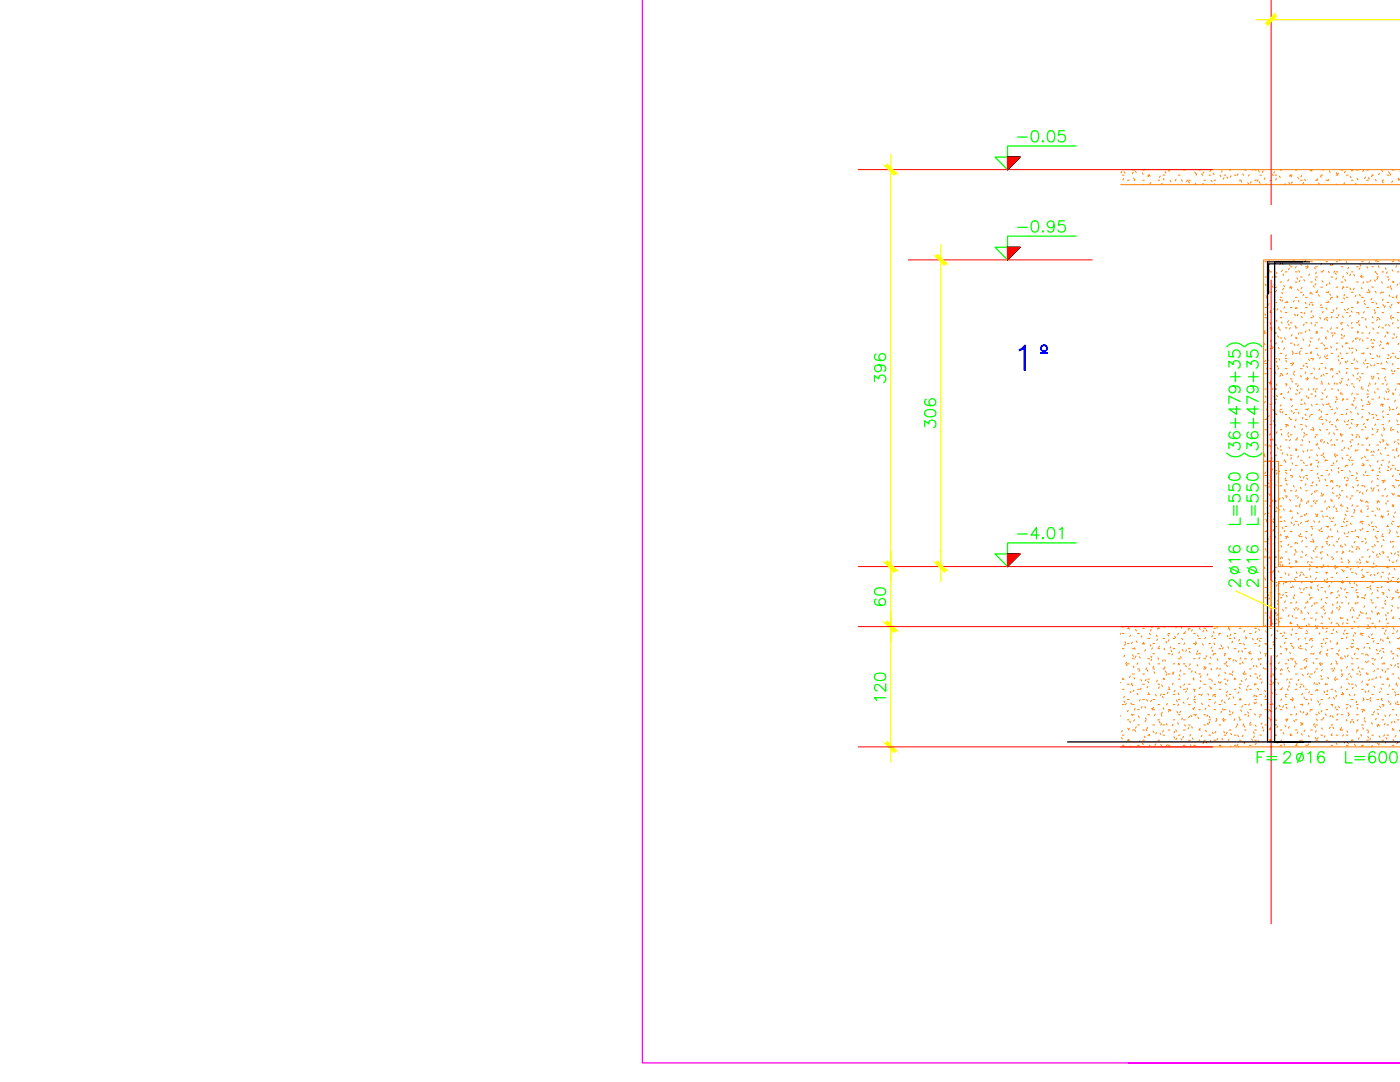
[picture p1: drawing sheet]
<svg xmlns="http://www.w3.org/2000/svg" width="279mm" height="216mm" viewBox="0 0 279 216" stroke-linecap="round" stroke-linejoin="round" font-family="sans-serif">
<defs><g id="words">
<text font-size="8.8" fill="#00f" x="202.5" y="75.1">1º</text>
<g font-size="5.7" fill="#0f0">
<text x="202.1" y="29.6">-0.05</text>
<text x="202.1" y="47.6">-0.95</text>
<text x="178.2" y="77.6" transform="rotate(-90 178.2 77.6)">396</text>
<text x="178.2" y="122.1" transform="rotate(-90 178.2 122.1)">60</text>
<text x="178.2" y="141.1" transform="rotate(-90 178.2 141.1)">120</text>
</g>
<g font-size="5.3" fill="#0f0">
<text x="188" y="86.4" transform="rotate(-90 188 86.4)">306</text>
<text x="248.7" y="105.8" transform="rotate(-90 248.7 105.8)">L=550</text>
<text x="252.2" y="105.8" transform="rotate(-90 252.2 105.8)">L=550</text>
<text x="202.1" y="108.7">-4.01</text>
<text x="248.7" y="113.2" transform="rotate(-90 248.7 113.2)">16</text>
<text x="252.2" y="113.2" transform="rotate(-90 252.2 113.2)">16</text>
<text x="250.1" y="153.5">F=</text>
<text x="260" y="153.5">16</text>
<text x="267.8" y="153.5">L=600</text>
</g>
<g font-size="4.4" fill="#0f0">
<text x="244.5" y="118.2">2</text>
<text x="248" y="118.2">2</text>
</g>
</g></defs>
<!-- layer: RLA-FORMATO -->
<path d="M128.2 0v212.1h151.2h-54.2" fill="none" stroke="#f0f" stroke-width=".25"/>
<!-- layer: EJE1AA$0$RLA-ACHURADO -->
<g fill="none" stroke="#ff7f00" stroke-width=".2">
<path d="M223.9 34.2l-.2 .3M224 34.9h.3M224.2 35.6l-.1 .3M224.3 34.3l.2 .3M225 36h.3M226 33.9h.4M226.1 34.4l-.1 .2M226.2 35.5l.2 .3M226.5 35.8l-.1 .2M226.6 34.1l.2 .3M228 34.5l.2 .3M228 33.9h.4"/>
<path d="M228 36h.4M228.3 36.8l-.1 .1M229.1 34.9h.3M229.3 35l-.2 .3M229.4 34.9l.1 .3M229.7 36.4l-.2 .3M231.1 36h.3M231.6 35.1l-.2 .3M231.9 36.5l-.1 .3M232.1 34.9h.4M232.2 35.6l.1 .3M232.5 34.2l.2 .3"/>
<path d="M233.1 33.9h.4M233.4 33.9l-.1 .3M233.5 36l.2 .3M234.7 35.8l-.2 .3M235.2 34.9h.3M235.8 35.9l.2 .3M235.8 33.8v.1M236.2 33.9h.3M237 35.9l-.2 .3M237.2 36h.3M237.2 36.2l.2 .3M238.4 34.3l.2 .3"/>
<path d="M238.6 36.6l.1 .3M238.9 34.7l-.2 .3M239.2 33.9h.4M239.8 34.7l.2 .3M240.1 36.6l-.1 .3M240.2 36h.4M240.3 34.3l-.2 .3M241.3 34.9h.3M241.6 33.9l-.1 .3M241.7 36l.2 .3M242.1 34.6l.2 .3M242.3 36h.3"/>
<path d="M242.4 36.7l-.1 .2M243.5 34.9l.1 .3M243.9 34.1l-.1 .3M244.3 35.5l-.2 .3M244.3 34.9h.3M244.9 35.3l.1 .3M245.3 33.9h.4M245.7 35.1l-.2 .3M246.3 34.9h.4M247.1 34.7l-.2 .3M247.4 36h.3M247.7 36.1l.1 .2"/>
<path d="M248 34.7l.2 .3M248.4 33.9h.3M249 36.4l.2 .3M249.3 34.8l-.1 .3M249.7 36.2l-.2 .3M249.9 33.8l.1 .2M250.4 33.9h.3M250.4 36h.3M251.1 35.9l-.2 .3M251.2 34l.1 .3M251.3 36.3l.2 .3M251.4 34.9h.4"/>
<path d="M252.1 34.1l-.2 .3M252.5 35.5l-.2 .3M252.7 36.7l.1 .2M253.4 36h.4M253.9 34.8l.2 .3M254.4 34.2l-.2 .3M254.5 34.9h.3M254.7 35.6l-.1 .3M255.3 35.1l.2 .3M255.5 33.9h.3M256.5 36.6l-.1 .3M257.2 36.4l.2 .3"/>
<path d="M257.5 34.9h.4M257.5 34.9l-.2 .3M257.6 35l.2 .3M257.9 36.3l-.2 .3M258.5 33.9h.4M259 35.4l.1 .3M259.5 36h.4M259.8 35l-.2 .3M260.2 36.4l-.2 .3M260.4 35.8l.1 .2M261.5 34.1l.1-.3 .2 .3M261.6 33.9h.3"/>
<path d="M262.6 36h.3M262.9 35.7l-.1 .3M263.1 36.5l.2 .3M263.5 35.1l.2 .3M263.6 34.9h.3M264 33.8l.1 .2M264.6 36h.4M265.2 35.8l-.2 .3M265.3 34.1l.2 .3M266.7 34.9h.3M266.7 34.5l.1 .3M266.8 36.7l.1 .2"/>
<path d="M267.1 34.5l-.2 .3M267.7 33.9h.3M268.4 36.4l-.2 .3M268.5 34.2l-.2 .3M268.7 34.9h.3M269.5 35.2l.1 .3M269.7 36h.3M269.8 33.8l.2 .3M269.9 33.8l-.2 .3M270.6 36.6l-.1 .3M270.7 33.9h.4M270.8 35.6l.2 .3"/>
<path d="M272.1 34l-.1 .2M272.5 35.3l-.1 .3M272.7 36.8v.1M272.8 33.9h.3M272.8 36h.3M273.1 35.4l.2 .3M273.8 34.9h.3M273.9 35l-.2 .2M274.5 35.8l.2 .3M275.3 34.6l-.2 .3M275.7 33.9l.2 .3M275.8 36h.3"/>
<path d="M275.9 36.2l.1 .3M276.8 34.9h.4M277.1 34.3l.2 .3M277.6 34.7l-.2 .3M277.8 33.9h.4M277.9 36.1l-.2 .3M279 35.5l.2 .3M279.3 35.7l-.2 .3M279.4 34.2h.1M252.4 52.2h.4M252.4 55.3h.4M252.5 56.7l.2 .3"/>
<path d="M252.7 59l.1 .3M252.9 59.2l-.2 .3M252.9 55.3l.2 .3M253.2 51.9h.1M253.3 53.9l.1 .4h.4M253.3 52.4l-.2 .3M253.4 58.3h.4M253.9 57.1l.2 .3M254 55.2l-.1 .3M254.4 56.5l-.2 .3M254.5 55.3h.3M254.5 57.3h.3"/>
<path d="M254.7 54.3l.1 .3M254.8 57.9l-.2 .3M255.4 59.7l.2 .3M255.5 52.2h.3M255.5 56.3h.3M255.5 59.3h.3M255.5 52.5l-.1 .3M255.8 58.3l.2 .3M255.9 52.4l.2 .3M255.9 53.9l-.1 .3M256 59.8l-.1 .3M256.1 54.7l.1 .3"/>
<path d="M256.2 57.6l-.2 .2M256.2 56.9l.1 .3M256.5 54.3h.3M257.2 55.8l-.2 .3M257.3 52.8l.2 .3M257.3 53.5l-.2 .3M257.5 53.2h.4M257.5 57.3h.4M257.5 57.2l-.1 .3M257.6 57.3l.1 .3M258.3 51.9l-.2 .2M258.3 60l-.2 .3"/>
<path d="M258.5 54.3h.4M258.5 56.3h.4M258.5 59.3h.4M258.7 53.2l-.2 .2M258.8 55.4l.2 .3M259 57.7l.1 .3M259.1 59.9l.2 .3M259.2 54l.2 .3M259.4 55.9l-.1 .3M259.5 55.3h.4M259.5 58.3h.4M259.6 52.6l.1 .3"/>
<path d="M259.8 57.3l-.1 .3M260.2 58.7l-.2 .3M260.2 55.8l.2 .3M260.6 53.2h.3M260.6 59.3h.3M260.6 51.9l-.2 .3M261 53l.1 .3M261 53.3l-.2 .3M261.3 54.7l-.1 .3M261.6 52.2h.3M261.6 56.3h.3M261.6 58.3l-.2 .3"/>
<path d="M261.7 58.4l.2 .3M262.1 57l.2 .3M262.3 53.4l.2 .3M262.5 55.6l.1 .3M262.6 53.2h.3M262.6 55.3h.3M262.6 58.3h.3M262.6 56.6l-.2 .3M262.7 54.3l-.1 .3M263 58l-.2 .3M263.1 58.8l.2 .3M263.6 57.3h.3"/>
<path d="M263.7 52.6l-.1 .3M263.9 56l.1 .3M264.1 53.9l-.2 .4h-.3M264.6 52.2h.4M264.6 58.3h.4M264.9 56.7l-.2 .3M265.1 54.1l.2 .3M265.2 58.1l-.1 .3M265.3 56.4l.1 .3M265.4 58.7l.2 .2M265.5 52.7l.2 .3M265.6 59.5l-.2 .3"/>
<path d="M265.6 55.3h.4M265.6 59.3h.4M266 52.7l-.2 .3M266.4 54.1l-.2 .3M266.5 54.5l.2 .3M266.7 52.2h.3M266.7 54.3h.3M266.7 57.3h.3M266.7 55.5l-.1 .3M266.8 59l.2 .3M267 59.1l-.2 .3M267.3 51.9l.1 .1"/>
<path d="M267.7 53.2h.3M267.7 56.3h.3M268 57.4l-.2 .3M268 57.1l.2 .3M268.1 55.1l-.1 .3M268.2 59.4l.1 .3M268.4 58.8l-.2 .2M268.4 55.8l.2 .2M268.6 52.1l.2 .3M268.7 57.3h.3M268.7 59.3h.3M268.8 54.4l.1 .3"/>
<path d="M269.2 53.3l-.2 .3M269.4 57.5l.2 .3M269.5 54.7l-.1 .3M269.7 54.3h.3M269.7 58.3h.3M270.2 54.7l.1 .3M270.3 57.5l-.2 .3M270.6 58.9l-.1 .3M270.7 53.2h.4M270.7 56.3h.4M271.3 58.8l.2 .3M271.4 52.8l.2 .3"/>
<path d="M271.4 53.5l-.1 .3M271.5 55.1l.2 .3M271.7 57.4l.1 .3M271.7 52.2h.4M271.7 55.3h.4M271.7 59.3h.4M271.8 54.9l-.2 .2M272.2 56.2l-.2 .3M272.4 59.9l-.2 .3M272.8 56.3h.3M272.8 58.3h.3M272.8 53.2l.2 .3"/>
<path d="M273.1 57.7l.1 .3M273.3 52.2l-.1 .3M273.4 58.1l-.2 .3M273.6 55.9l-.2 .3M273.8 53.2h.3M273.8 57.3h.3M273.8 59.5l-.2 .3M274.3 55.9l.2 .2M274.5 58.1l.1 .3M274.6 54.1l-.2 .3M274.7 54.5l.2 .3M274.7 51.9l-.2 .2"/>
<path d="M274.8 52.2h.3M274.8 55.3h.3M274.9 55.5l-.1 .3M275.1 53.1l.1 .3M275.7 58.3l-.2 .3M275.7 56.2l.2 .3M275.8 54.3h.3M275.8 58.3h.3M276.1 59.7l-.2 .3M276.5 53.4l.1 .3M276.8 55.3h.4M276.8 57.3h.4"/>
<path d="M276.8 54.3l-.1 .2M277.2 55.6l-.1 .3M277.2 58.9l.2 .3M277.6 57l-.2 .3M277.6 57.5l.2 .3M277.8 52.2h.4M277.8 56.3h.4M277.8 59.3h.4M277.8 53.8l.2 .3M278 56.1l.2 .3M278.2 51.9h.1M278.6 59.2l.2 .3"/>
<path d="M278.7 53l-.1 .3M278.8 58.9l-.1 .3M278.8 54.3h.4M279 56.7l-.2 .2M279.1 51.9l.2 .3M279.4 56.5h.1M252.2 64.2v.1M252.2 66.3l.2 .3M252.3 68.6l.2 .2M252.4 61.4h.4M252.4 63.4h.4M252.4 66.4h.4"/>
<path d="M252.4 72.5h.4M252.4 74.6h.4M252.4 77.6h.4M252.4 62.6l.2 .3M252.5 66l-.2 .3M252.5 79l.2 .3M252.6 71.9l-.2 .3M252.7 69.6l-.2 .3M252.8 61.2l.2 .3M252.9 73.3l-.1 .3M253 71.7l.1 .3M253.2 76.2l.2 .3"/>
<path d="M253.2 60.6l-.1 .3M253.4 62.4h.4M253.4 65.4h.4M253.4 69.5h.4M253.4 73.6h.4M253.4 76.6h.4M253.4 64.4l.2 .3M253.6 62l-.2 .3M253.7 76.1l-.2 .3M253.7 68.9l.2 .3M253.7 67.9l-.1 .3M253.9 65.6l-.2 .3"/>
<path d="M254 77.5l-.1 .2M254.1 69.3l-.2 .3M254.2 61.6l.2 .3M254.4 78.8l-.1 .3M254.5 60.3h.3M254.5 66.4h.3M254.5 68.5h.3M254.5 71.5h.3M254.5 77.6h.3M254.5 79.7h.3M254.5 74.3l.2 .3M254.6 76.6l.2 .3"/>
<path d="M254.8 78.9l.1 .3M254.8 72.1l-.1 .2M254.9 72.9l.1 .3M254.9 63.9l-.2 .2M255 67l.1 .3M255 61.6l-.2 .3M255.1 69.3l.2 .3M255.2 73.4l-.2 .3M255.2 71.6l.2 .3M255.2 65.2l-.1 .3M255.3 65.6l.2 .3M255.5 63.4h.3"/>
<path d="M255.5 67.5h.3M255.5 70.5h.3M255.5 74.6h.3M255.5 78.6h.3M255.6 62l.1 .3M255.6 74.8l-.2 .3M255.7 64.2l.2 .3M255.8 78.5l-.1 .3M255.9 74.7l.2 .3M256 68l-.2 .3M256.2 79.2l.1 .3M256.3 67.4l.2 .3"/>
<path d="M256.3 69.4l-.1 .3M256.4 61.2l-.2 .3M256.5 60.3h.3M256.5 62.4h.3M256.5 65.4h.3M256.5 71.5h.3M256.5 73.6h.3M256.5 76.6h.3M256.6 71.9l.2 .3M256.7 70.8l-.1 .3M256.8 60.1l.2 .3M256.8 76.7l-.1 .3"/>
<path d="M257 74.4l-.2 .3M257.1 64.6l.2 .3M257.1 64l-.1 .3M257.2 78.1l-.2 .3M257.4 77.3l.2 .3M257.5 61.4h.4M257.5 64.4h.4M257.5 68.5h.4M257.5 72.5h.4M257.5 75.6h.4M257.5 79.7h.4M257.5 65.4l-.2 .3"/>
<path d="M257.5 79.6l.2 .3M257.8 76l.2 .2M257.9 70l.1 .3M257.9 66.8l-.2 .3M258 72.7l-.2 .3M258 72.3l.2 .3M258.1 70.4l-.1 .3M258.1 74.6l.2 .3M258.3 68.6l.1 .3M258.4 62.7l.1 .3M258.4 74.1l-.2 .3M258.5 65l.2 .3"/>
<path d="M258.5 65.4h.4M258.5 67.5h.4M258.5 70.5h.4M258.5 76.6h.4M258.5 78.6h.4M258.6 67.3l.2 .2M258.7 61.3l-.2 .3M258.7 61.3l.2 .3M258.8 77.7l.2 .3M259 62.7l-.1 .3M259.1 76.9l-.2 .3M259.1 68.7l-.1 .3"/>
<path d="M259.3 70.4l.1 .3M259.3 66.4l-.2 .3M259.5 78.2l-.2 .3M259.5 70l-.2 .3M259.5 62.4h.4M259.5 66.4h.4M259.5 69.5h.4M259.5 73.6h.4M259.5 77.6h.4M259.5 75l.2 .2M259.7 63.1l.2 .3M259.8 79.6l-.1 .3"/>
<path d="M260 67.6l.2 .3M260.2 72.8l-.1 .3M260.3 64.6l-.2 .3M260.4 62.4l-.2 .3M260.5 60.3l.1 .3M260.6 61.4h.3M260.6 64.4h.3M260.6 70.5h.3M260.6 72.5h.3M260.6 75.6h.3M260.6 74.2l-.1 .3M260.6 66l-.1 .3"/>
<path d="M260.7 79l.2 .3M260.8 73l.2 .3M260.9 75.3l.2 .3M261 75.6l-.2 .3M261.1 77.6l.1 .3M261.2 71.7l.1 .2M261.2 79.2l-.1 .3M261.3 65.7l.1 .3M261.4 68l.2 .3M261.4 68.8l-.2 .3M261.4 60.6l-.1 .3M261.5 70.3l.2 .3"/>
<path d="M261.6 60.3h.3M261.6 63.4h.3M261.6 67.5h.3M261.6 71.5h.3M261.6 74.6h.3M261.6 78.6h.3M261.6 64.3l.2 .3M261.8 70.2l-.2 .3M261.8 62l-.2 .3M261.9 60.7l.1 .3M262 63l.2 .2M262.1 71.6l-.1 .3"/>
<path d="M262.2 73.4l.1 .3M262.2 77.5l-.1 .3M262.4 75.2l-.2 .3M262.4 78l.2 .3M262.6 64.8l-.2 .3M262.6 64.4h.3M262.6 66.4h.3M262.6 69.5h.3M262.6 75.6h.3M262.6 77.6h.3M262.6 78.9l-.2 .3M262.7 66.1l.1 .3"/>
<path d="M262.9 70.7l.2 .2M262.9 66.2l-.1 .2M263.3 67.5l-.2 .3M263.4 63.3l.2 .3M263.4 73.5l-.2 .3M263.5 71.2l-.1 .3M263.6 61.4h.3M263.6 65.4h.3M263.6 68.5h.3M263.6 72.5h.3M263.6 76.6h.3M263.6 79.7h.3"/>
<path d="M263.7 76.1l.2 .2M263.7 60.7l-.2 .3M263.8 74.9l-.2 .2M263.8 78.3l.2 .3M264.1 74.7l.1 .3M264.1 62.1l-.2 .3M264.2 68.7l.2 .3M264.3 71l.2 .3M264.5 73.3l.1 .3M264.5 63.5l-.2 .3M264.5 77.6l-.1 .3M264.5 67.4l.2 .2"/>
<path d="M264.5 69.4l-.1 .3M264.6 60.3h.4M264.6 63.4h.4M264.6 69.5h.4M264.6 71.5h.4M264.6 74.6h.4M264.6 61.4l.2 .3M264.7 67.2l-.2 .3M264.8 63.7l.1 .3M264.9 79l-.2 .3M264.9 66l.2 .3M264.9 70.8l-.1 .3"/>
<path d="M265 60l.2 .3M265.1 76.4l.2 .3M265.6 69.1l.1 .3M265.6 62.4h.4M265.6 66.4h.4M265.6 70.5h.4M265.6 73.6h.4M265.6 77.6h.4M265.7 73.6l-.2 .3M265.7 65.4l-.2 .3M265.8 73.7l.2 .3M265.8 63.1l-.1 .3"/>
<path d="M266 61.8l.2 .3M266 75l-.1 .3M266.1 66.8l-.2 .3M266.3 66.3l.2 .3M266.4 76.4l-.2 .3M266.6 79.1l.2 .3M266.7 63.4h.3M266.7 65.4h.3M266.7 68.5h.3M266.7 74.6h.3M266.7 76.6h.3M266.7 79.7h.3"/>
<path d="M266.8 69.6l-.1 .3M266.8 61.4l-.1 .3M267 77.7l.1 .3M267.1 71.8l.2 .3M267.2 71l-.2 .2M267.2 74l.2 .3M267.2 62.8l-.1 .3M267.4 76.3l.1 .3M267.5 70.4l.1 .3M267.6 64.5l.1 .2M267.6 72.3l-.2 .3M267.7 78.3l-.2 .3"/>
<path d="M267.7 60.3h.3M267.7 64.4h.3M267.7 67.5h.3M267.7 71.5h.3M267.7 75.6h.3M267.7 78.6h.3M267.7 66.7l.2 .3M267.8 76l-.2 .3M267.8 69l.2 .3M267.9 63.1l.2 .3M268 65.6l-.2 .2M268 79.4l.2 .3"/>
<path d="M268 79.7l-.1 .2M268.3 61.7l.2 .3M268.3 66.9l-.1 .3M268.5 72.1l.1 .3M268.7 62.4h.3M268.7 68.5h.3M268.7 70.5h.3M268.7 73.6h.3M268.7 79.7h.3M268.7 68.3l-.2 .3M268.8 76.7l.1 .3M268.8 74.3l-.2 .2"/>
<path d="M268.9 72l-.1 .3M268.9 64.8l.2 .3M269.1 61.5l-.2 .3M269.2 75.6l-.2 .3M269.2 69.4l.2 .2M269.5 62.9l-.2 .3M269.7 62l.2 .3M269.7 61.4h.3M269.7 65.4h.3M269.7 69.5h.3M269.7 72.5h.3M269.7 76.6h.3"/>
<path d="M269.9 64.3l-.2 .3M269.9 78.4l-.2 .3M270 70.2l-.2 .3M270 74.8l.2 .3M270.1 67.9l-.2 .3M270.1 77l.2 .3M270.3 79.3l.1 .3M270.3 79.8l-.2 .3M270.3 71.6l-.1 .3M270.4 73.4l.1 .3M270.5 67.5l.1 .3M270.6 69.7l.2 .3"/>
<path d="M270.7 62.4h.4M270.7 64.4h.4M270.7 67.5h.4M270.7 73.6h.4M270.7 75.6h.4M270.7 78.6h.4M270.7 72l.2 .3M270.8 66.1l.2 .3M270.9 60.2l.2 .2M271 60.3l-.2 .3M271.1 62.4l.2 .3M271.1 74.4l-.2 .3"/>
<path d="M271.1 66.2l-.1 .3M271.2 64.7l.2 .3M271.3 63.9l-.2 .3M271.4 75.1l.1 .3M271.4 75.8l-.1 .3M271.5 67.6l-.2 .3M271.7 79.7l.1 .3M271.7 63.4h.4M271.7 66.4h.4M271.7 70.5h.4M271.7 74.6h.4M271.7 77.6h.4"/>
<path d="M271.8 77.2l-.1 .2M271.9 67.8l.1 .3M272.1 72.4l.2 .3M272.2 70.4l-.1 .3M272.3 62.2l-.2 .3M272.3 60.5l.2 .3M272.6 65.1l.2 .2M272.6 71.8l-.2 .2M272.6 63.6l-.1 .2M272.8 61.4h.3M272.8 67.5h.3M272.8 69.5h.3"/>
<path d="M272.8 72.5h.3M272.8 78.6h.3M272.9 77.8l.2 .3M273 73.1l-.2 .3M273.1 79.1l-.2 .3M273.2 76.8l-.1 .3M273.3 76.4l.2 .3M273.4 70.5l.2 .3M273.4 66.3l-.2 .3M273.5 72.7l.2 .3M273.7 75l.1 .3M273.7 69.1l.2 .3"/>
<path d="M273.7 67.7l-.1 .3M273.8 60.3h.3M273.8 64.4h.3M273.8 68.5h.3M273.8 71.5h.3M273.8 75.6h.3M273.8 79.7h.3M273.9 63.2l.1 .3M274 65.4l.2 .3M274.1 67.7l.2 .3M274.1 69.1l-.1 .3M274.2 61.8l.2 .3"/>
<path d="M274.2 75l-.1 .3M274.3 78.1l.2 .3M274.4 72.8l-.2 .2M274.5 62.3l-.1 .3M274.6 60.4l.2 .3M274.6 76.4l-.2 .3M274.8 70.8l.1 .3M274.8 61.4h.3M274.8 63.4h.3M274.8 66.4h.3M274.8 72.5h.3M274.8 74.6h.3"/>
<path d="M274.8 77.6h.3M274.9 63.7l-.2 .3M275 75.4l.2 .3M275.3 63.5l.1 .3M275.3 65.1l-.2 .3M275.3 79.2l-.1 .3M275.4 71l-.2 .3M275.5 68.1l.2 .3M275.5 68.7l-.2 .3M275.8 72.4l-.2 .3M275.8 62.4h.3M275.8 65.4h.3"/>
<path d="M275.8 69.5h.3M275.8 73.6h.3M275.8 76.6h.3M276 60.7l.2 .3M276.2 79.4l.2 .3M276.3 73.5l.2 .3M276.4 75.8l.2 .2M276.4 61l-.1 .3M276.5 75.2l-.2 .3M276.5 67l-.1 .3M276.6 78l.1 .3M276.7 72.1l.1 .3"/>
<path d="M276.7 64.7l-.2 .3M276.8 66.2l.1 .3M276.8 60.3h.4M276.8 66.4h.4M276.8 68.5h.4M276.8 71.5h.4M276.8 77.6h.4M276.8 79.7h.4M276.9 76.6l-.2 .2M276.9 68.4l.2 .3M276.9 68.4l-.2 .2M277 70.7l.2 .3"/>
<path d="M277.1 64.8l.2 .3M277.2 77.9l-.1 .3M277.4 61.1l.1 .3M277.5 63.4l.2 .3M277.6 71.1l-.1 .3M277.7 73.9l.2 .2M277.7 62.9l-.2 .3M277.8 60.7l-.2 .3M277.8 63.4h.4M277.8 67.5h.4M277.8 70.5h.4M277.8 74.6h.4"/>
<path d="M277.8 78.6h.4M278 78.4l.1 .3M278 72.5l-.1 .3M278 64.3l-.1 .3M278.2 66.5l.1 .3M278.4 73.9l-.2 .3M278.4 71.1l.2 .3M278.5 79.8l-.2 .3M278.6 77.6l-.2 .3M278.8 67.1l-.2 .3M278.8 60.3h.4M278.8 62.4h.4"/>
<path d="M278.8 65.4h.4M278.8 71.5h.4M278.8 73.6h.4M278.8 76.6h.4M278.9 63.8l.2 .3M279.2 68.5l-.2 .3M279.2 76.5l.2 .3M279.2 60.3l-.2 .3M279.3 78.8l.1 .1M279.4 70.1v.1M252.2 86.6h.1M252.3 90.8l.2 .3"/>
<path d="M252.3 90.6l-.1 .2M252.4 83.7h.4M252.4 85.7h.4M252.4 88.8h.4M252.5 80.1l-.1 .3M252.8 83.5l.1 .3M252.9 81.5l-.2 .3M253.3 82.9l-.2 .3M253.4 88.8l-.2 .3M253.4 80.7h.4M253.4 84.7h.4M253.4 87.8h.4"/>
<path d="M253.5 86.5l-.2 .3M253.6 89l.1 .2M253.7 91.2l.2 .3M253.7 90.2l-.1 .3M253.9 87.6l.2 .3M254 81.6l.2 .3M254.2 83.9l.1 .3M254.3 86.2l.2 .3M254.4 80.3l.2 .2M254.5 82.7h.3M254.5 88.8h.3M254.5 90.8h.3"/>
<path d="M254.5 93.9h.3M254.5 100h.3M254.5 96.6l.1 .3M254.5 93l-.2 .3M254.5 84.8l-.1 .3M254.7 82.5l-.2 .3M254.9 94.3l-.2 .3M254.9 86.1l-.2 .3M255 89.3l.1 .3M255.2 93.9l.2 .2M255.2 95.7l-.1 .3M255.4 82l.2 .3"/>
<path d="M255.5 99.4l-.2 .3M255.5 81.7h.3M255.5 85.7h.3M255.5 89.8h.3M255.5 92.9h.3M255.5 96.9h.3M255.6 88.9l-.1 .3M255.7 80.8l-.2 .2M255.7 86.6l.2 .2M256 99.3l.2 .3M256 90.3l-.2 .3M256.1 82.1l-.2 .3"/>
<path d="M256.4 97.9l.1 .3M256.4 91.7l-.2 .3M256.5 92l.1 .3M256.5 97.6l-.2 .3M256.5 82.7h.3M256.5 84.7h.3M256.5 87.8h.3M256.5 93.9h.3M256.5 95.9h.3M256.5 99h.3M256.6 94.2l.2 .3M256.6 95.4l-.1 .3"/>
<path d="M256.7 96.5l.2 .3M256.8 84.9l-.2 .3M256.8 90.6l.2 .3M256.9 99l-.2 .3M256.9 84.7l.2 .2M257.1 86.9l.1 .3M257.2 86.3l-.2 .3M257.2 89.2l.2 .3M257.3 83.3l.2 .3M257.4 99.7l.2 .2M257.5 83.7h.4M257.5 86.8h.4"/>
<path d="M257.5 90.8h.4M257.5 94.9h.4M257.5 97.9h.4M257.5 87.7l-.1 .3M257.6 93.6l-.1 .3M257.7 81.9l.2 .3M257.8 91.3l-.2 .3M257.9 92.4l.1 .2M257.9 80.9l-.1 .3M258 95l-.2 .3M258.1 96.9l.2 .3M258.3 85l.2 .3"/>
<path d="M258.3 82.3l-.2 .3M258.5 81.7h.4M258.5 87.8h.4M258.5 89.8h.4M258.5 92.9h.4M258.5 99h.4M258.6 89.6l.2 .3M258.7 83.7l-.2 .2M258.7 97.8l-.1 .3M258.8 89.6l-.2 .3M258.9 87.3l-.1 .3M259.1 82.3l.1 .3"/>
<path d="M259.1 99.2l-.1 .2M259.2 91l-.2 .2M259.4 95l.1 .3M259.5 97.2l.2 .3M259.5 80.7h.4M259.5 84.7h.4M259.5 88.8h.4M259.5 91.8h.4M259.5 95.9h.4M259.5 100h.4M259.7 99.5l.1 .3M259.8 93.6l.1 .3"/>
<path d="M259.8 87.7l.2 .3M259.9 93.7l-.2 .3M259.9 85.6l-.1 .2M260 89.9l.2 .3M260.1 83.3l-.2 .3M260.1 92.2l.2 .3M260.2 86.3l.2 .3M260.3 95.1l-.2 .3M260.3 86.9l-.2 .3M260.3 80.3l.2 .3M260.5 82.6l.1 .3M260.6 81.7h.3"/>
<path d="M260.6 83.7h.3M260.6 86.8h.3M260.6 92.9h.3M260.6 94.9h.3M260.6 97.9h.3M260.6 84.9l.2 .3M260.6 96.5l-.1 .3M260.8 95.4l.1 .3M261 99.9l.2 .3M261 89.7l-.1 .3M261.1 81.5l-.2 .3M261.2 88l.2 .3"/>
<path d="M261.4 91.1l-.1 .3M261.5 82.9l-.2 .3M261.5 92.6l.2 .3M261.6 82.7h.3M261.6 85.7h.3M261.6 89.8h.3M261.6 93.9h.3M261.6 96.9h.3M261.7 80.7l.2 .3M261.8 92.5l-.2 .3M261.9 98.4l-.2 .3M262 85.3l.1 .3"/>
<path d="M262 96.1l-.1 .3M262.2 85.7l-.2 .3M262.3 99.8l-.2 .3M262.3 98l.2 .3M262.6 87.1l-.2 .3M262.6 80.7h.3M262.6 86.8h.3M262.6 88.8h.3M262.6 91.8h.3M262.6 97.9h.3M262.6 100h.3M262.7 96.6l.1 .3"/>
<path d="M262.8 90.7l.1 .3M262.9 92.9l.2 .3M263 88.5l-.2 .3M263 95.2l.2 .3M263.1 94.4l-.2 .3M263.1 89.3l.2 .3M263.2 92.1l-.2 .3M263.2 83.4l.2 .3M263.4 81.7l-.2 .3M263.4 85.6l.1 .3M263.4 95.8l-.2 .3M263.5 87.9l.2 .3"/>
<path d="M263.6 83.7h.3M263.6 87.8h.3M263.6 90.8h.3M263.6 94.9h.3M263.6 99h.3M263.6 82l.2 .3M263.7 98.4l.1 .3M263.7 83l-.1 .3M264 80.6l.1 .3M264.1 84.4l-.2 .3M264.1 91.1l.2 .2M264.2 98.6l-.2 .2"/>
<path d="M264.2 90.4l-.2 .3M264.3 88.1l-.1 .3M264.4 95.6l.2 .3M264.5 99.9l-.1 .3M264.6 91.7l-.2 .3M264.6 80.7h.4M264.6 82.7h.4M264.6 85.7h.4M264.6 91.8h.4M264.6 93.9h.4M264.6 96.9h.4M264.6 83.7l.2 .3"/>
<path d="M264.9 88.3l.2 .3M265.3 80.4l-.2 .3M265.3 94.5l-.1 .3M265.3 86.3l-.1 .3M265.4 81l.1 .3M265.5 84.1l-.2 .2M265.6 99.6l.1 .3M265.6 81.7h.4M265.6 84.7h.4M265.6 88.8h.4M265.6 92.9h.4M265.6 95.9h.4"/>
<path d="M265.6 100h.4M265.7 93.7l.1 .3M265.7 95.9l-.2 .3M265.7 87.7l-.1 .3M265.8 96l.2 .2M265.9 98.2l.2 .3M266 92.3l.2 .3M266.1 97.3l-.2 .3M266.1 86.4l.2 .3M266.3 88.6l.1 .3M266.4 90.9l.2 .3M266.5 90.5l-.2 .3"/>
<path d="M266.5 85l.2 .3M266.5 82.3l-.2 .3M266.6 80l-.1 .3M266.7 85.7h.3M266.7 87.8h.3M266.7 90.8h.3M266.7 96.9h.3M266.7 99h.3M266.7 81.3l.2 .3M266.8 91.9l-.1 .3M266.9 83.7l-.2 .3M266.9 83.6l.2 .3"/>
<path d="M267.1 94.1l.1 .3M267.2 93.3l-.2 .3M267.3 99.2l-.2 .3M267.3 98.6l.2 .3M267.4 96.9l-.1 .3M267.5 86.8l.2 .2M267.6 86.5l-.1 .3M267.7 82.7h.3M267.7 86.8h.3M267.7 89.8h.3M267.7 93.9h.3M267.7 97.9h.3"/>
<path d="M267.8 91.3l.2 .3M268 87.9l-.2 .2M268.3 84l.1 .3M268.4 89.2l-.2 .3M268.5 95.2l-.2 .3M268.6 96.7l.2 .3M268.6 92.9l-.2 .3M268.7 81.7h.3M268.7 84.7h.3M268.7 90.8h.3M268.7 92.9h.3M268.7 95.9h.3"/>
<path d="M268.7 99l.2 .3M268.8 82.4l-.2 .3M268.8 96.6l-.1 .2M269 95.3l.1 .3M269 89.4l.2 .3M269.2 83.8l-.2 .3M269.2 91.7l.2 .2M269.3 93.9l.2 .3M269.4 88l.2 .3M269.5 85.2l-.2 .3M269.5 82.1l.2 .3M269.6 99.3l-.2 .3"/>
<path d="M269.6 91.1l-.1 .3M269.7 84.3l.1 .3M269.7 80.7h.3M269.7 83.7h.3M269.7 87.8h.3M269.7 91.8h.3M269.7 94.9h.3M269.7 99h.3M269.7 88.9l-.1 .3M269.8 86.6l.2 .3M269.9 80.7l.2 .3M270 97.1l.1 .3"/>
<path d="M270 92.5l-.2 .3M270.4 89.8l.2 .3M270.7 81.2l-.2 .3M270.7 84.7h.4M270.7 86.8h.4M270.7 89.8h.4M270.7 95.9h.4M270.7 97.9h.4M270.7 94.3l.2 .3M270.7 95.3l-.1 .3M270.8 87.1l-.2 .3M270.9 82.4l.2 .3"/>
<path d="M270.9 84.8l-.2 .3M271.1 96.7l-.2 .3M271.1 88.5l-.1 .3M271.2 87l.2 .3M271.5 98.1l-.2 .3M271.5 99.7l.2 .3M271.7 81.7h.4M271.7 85.7h.4M271.7 88.8h.4M271.7 92.9h.4M271.7 96.9h.4M271.7 100h.4"/>
<path d="M271.9 98.3l.1 .3M271.9 91.3l-.2 .3M271.9 83.1l-.1 .3M272 92.4l.1 .3M272.1 80.8l-.2 .3M272.1 94.7l.2 .3M272.2 96.9l.2 .3M272.3 92.7l-.2 .2M272.3 84.5l-.2 .3M272.3 91l.2 .3M272.4 85.1l.2 .3M272.6 87.4l.1 .3"/>
<path d="M272.6 94l-.1 .3M272.7 89.6l.2 .3M272.7 100l-.1 .3M272.8 80.7h.3M272.8 83.7h.3M272.8 89.8h.3M272.8 91.8h.3M272.8 94.9h.3M272.8 83.7l.2 .3M272.9 97.7l-.2 .3M273 87.2l-.1 .3M273.1 80.1l.1 .2"/>
<path d="M273.2 82.3l.1 .3M273.3 92.8l.2 .3M273.4 88.6l-.2 .3M273.5 80.5l-.2 .2M273.6 97.3l.2 .3M273.8 82.7h.3M273.8 86.8h.3M273.8 90.8h.3M273.8 93.9h.3M273.8 97.9h.3M273.8 90l-.2 .3M273.8 85.5l.2 .2"/>
<path d="M273.9 95.9l-.2 .3M274 93.7l-.1 .3M274.1 90l.2 .3M274.2 83.2l-.2 .3M274.3 97.3l-.2 .3M274.6 84.6l-.2 .3M274.6 82.7l.1 .3M274.8 83.7h.3M274.8 85.7h.3M274.8 88.8h.3M274.8 94.9h.3M274.8 96.9h.3"/>
<path d="M274.8 100h.3M274.9 95.4l.1 .3M274.9 86l-.1 .3M275 97.7l.2 .3M275 91.9l-.1 .3M275.1 99.9l.2 .3M275.2 89.6l-.2 .3M275.3 94l.1 .3M275.4 88.1l.1 .3M275.4 93.3l-.2 .3M275.5 90.4l.2 .3M275.6 92.6l.2 .3"/>
<path d="M275.7 86.7l.2 .3M275.7 80.6l-.2 .3M275.8 80.7h.3M275.8 84.7h.3M275.8 87.8h.3M275.8 91.8h.3M275.8 95.9h.3M275.8 99h.3M275.8 80.8l.2 .3M275.9 83.1l.2 .3M276.1 82l-.2 .3M276.1 85.3l.2 .3"/>
<path d="M276.1 96.1l-.1 .3M276.2 87.9l-.2 .3M276.3 95.8l.1 .3M276.3 85.6l-.1 .3M276.5 97.5l-.1 .3M276.6 89.3l-.2 .3M276.7 88.5l.2 .3M276.8 82.7h.4M276.8 88.8h.4M276.8 90.8h.4M276.8 93.9h.4M276.8 100h.4"/>
<path d="M276.9 98.8l-.2 .3M277 93l.2 .3M277.2 81.2l.2 .2M277.3 92.1l-.2 .3M277.3 83.9l-.1 .3M277.5 85.7l.1 .3M277.5 81.6l-.2 .3M277.7 93.5l-.2 .2M277.7 85.3l-.2 .2M277.8 98.4l.2 .3M277.8 81.7h.4M277.8 85.7h.4"/>
<path d="M277.8 89.8h.4M277.8 92.9h.4M277.8 96.9h.4M278 94.8l-.1 .3M278.2 97l.1 .3M278.3 91.1l.1 .3M278.3 98.5l-.2 .3M278.4 93.4l.2 .3M278.4 88l-.1 .3M278.5 95.7l.2 .2M278.7 83.8l.2 .3M278.8 89.4l-.2 .3 .2 .3"/>
<path d="M278.8 82.7h.4M278.8 84.7h.4M278.8 87.8h.4M278.8 93.9h.4M278.8 95.9h.4M278.8 99h.4M278.8 81.2l-.1 .3M278.9 86.1l.1 .3M279 88.3l.2 .3M279.1 82.4l.2 .3M279.2 98.8l.1 .3M279.2 90.8l-.2 .3"/>
<path d="M279.3 96.7l-.2 .3M279.4 94.5l-.1 .2M253.7 118.3h.1M253.8 115.8l.2 .3M254 103.9l.2 .3M254.1 113.9l-.1 .3M254.2 105.7l-.2 .3M254.3 108.5l.1 .3M254.3 103.4l-.2 .3M254.5 102h.3M254.5 105.1h.3M254.5 111.1h.3"/>
<path d="M254.5 113.2h.3M254.5 116.2h.3M254.5 115.3l-.2 .2M254.6 107.1l-.2 .3M254.7 101.2l.2 .3M254.9 116.6l-.2 .3M255 119.8l.1 .3M255.1 113.9l.1 .3M255.2 116.2l.2 .3M255.3 109.9l-.2 .2M255.3 118.4l.2 .3M255.3 101.7l-.1 .3"/>
<path d="M255.4 112.5l.2 .3M255.5 101h.3M255.5 104h.3M255.5 108.1h.3M255.5 112.2h.3M255.5 115.2h.3M255.5 119.3h.3M255.5 106.6l.2 .3M255.7 108.9l.1 .3M255.7 111.2l-.2 .3M255.7 103l-.2 .3M255.8 111.1l.2 .3"/>
<path d="M255.9 105.2l.2 .3M256 112.6l-.1 .3M256.1 101.5l.2 .3M256.1 118.6l-.1 .2M256.3 103.8l.1 .3M256.3 116.3l-.2 .3M256.4 114.3l.2 .3M256.5 105.8l-.2 .3M256.5 105.1h.3M256.5 107.1h.3M256.5 110.1h.3M256.5 116.2h.3"/>
<path d="M256.5 118.3h.3M256.5 119.9l-.2 .3M256.7 118.8l.2 .3M256.8 107.2l-.2 .3M256.9 107l.2 .3M257.2 111.5l.1 .3M257.2 108.6l-.2 .3M257.3 114.5l-.2 .3M257.4 112.2l-.1 .3M257.5 102h.4M257.5 106.1h.4M257.5 109.1h.4"/>
<path d="M257.5 113.2h.4M257.5 117.2h.4M257.6 101.8l-.2 .3M257.7 104.2l.1 .3M257.7 115.9l-.2 .3M258 116.9l.1 .3M258 103.2l-.2 .3M258.1 119.2l.2 .3M258.3 115.5l.2 .3M258.3 104.6l-.1 .3M258.4 118.7l-.2 .3M258.4 109.6l.2 .3"/>
<path d="M258.4 110.5l-.1 .3M258.5 101h.4M258.5 104h.4M258.5 110.1h.4M258.5 112.2h.4M258.5 115.2h.4M258.6 111.9l.1 .3M258.6 108.2l-.2 .3M258.7 114.1l.2 .3M258.8 108.2l.2 .3M258.8 111.9l-.1 .3M258.9 102.3l.2 .3"/>
<path d="M259 104.6l.2 .2M259.2 106.8l.2 .3M259.3 100.9l.1 .3M259.4 117.3l.1 .3M259.5 100.5l-.2 .3M259.5 103h.4M259.5 107.1h.4M259.5 111.1h.4M259.5 114.2h.4M259.5 118.3h.4M259.6 114.7l-.2 .3M259.6 106.5l-.2 .3"/>
<path d="M259.7 104.2l-.1 .3M259.8 110l.2 .3M259.9 116l-.1 .3M260 107.8l-.2 .3M260.1 114.5l.2 .3M260.3 102.7l.2 .3M260.3 117.4l-.2 .3M260.6 104h.3M260.6 106.1h.3M260.6 109.1h.3M260.6 115.2h.3M260.6 117.2h.3"/>
<path d="M260.6 107.2l.1 .3M260.7 110.6l-.2 .3M260.8 102.4l-.2 .3M260.9 119.9l.1 .3M260.9 100.2l-.2 .3M261.1 112l-.2 .3M261.1 103.8l-.2 .3M261.2 118.5l.2 .3M261.3 112.6l.2 .3M261.5 113.4l-.2 .3M261.5 114.9l.1 .3M261.6 119.3l-.2 .3"/>
<path d="M261.6 101h.3M261.6 105.1h.3M261.6 108.1h.3M261.6 112.2h.3M261.6 116.2h.3M261.6 119.3h.3M261.6 117.2l.2 .2M261.7 117.1l-.2 .2M261.7 111.2l.2 .3M261.8 105.3l.2 .3M261.9 106.6l-.2 .3M262 107.6l.1 .3"/>
<path d="M262.1 109.8l.2 .3M262.2 103.9l.2 .3M262.2 108l-.1 .3M262.4 100.3l.2 .2M262.6 102.5l.1 .3M262.6 103h.3M262.6 109.1h.3M262.6 111.1h.3M262.6 114.2h.3M262.6 109.4l-.2 .3M262.7 115.3l-.2 .3M262.7 113l.2 .3"/>
<path d="M262.8 113l-.1 .3M263 117.5l.2 .3M263 102.6l-.2 .3M263.1 116.7l-.2 .3M263.2 105.7l.2 .3M263.4 104l-.2 .2M263.5 110.2l.2 .3M263.6 102h.3M263.6 106.1h.3M263.6 110.1h.3M263.6 113.2h.3M263.6 117.2h.3"/>
<path d="M263.8 105.3l-.2 .3M263.8 119.5l-.1 .3M263.9 111.3l-.2 .3M263.9 102.9l.2 .3M264 109l-.2 .3M264.2 112.7l-.1 .2M264.3 115.6l.1 .3M264.4 117.9l.2 .3M264.6 103h.4M264.6 105.1h.4M264.6 108.1h.4M264.6 114.2h.4"/>
<path d="M264.6 116.2h.4M264.6 119.3h.4M264.6 114.2l.2 .3M264.7 108.3l.2 .3M264.9 110.6l.1 .3M264.9 101.3l-.2 .3M265 115.4l-.2 .3M265 112.8l.2 .3M265 107.3l-.2 .2M265.1 106.9l.2 .3M265.2 105l-.2 .3M265.2 101l.2 .3"/>
<path d="M265.3 103.3l.2 .3M265.3 116.8l-.1 .3M265.4 108.6l-.2 .3M265.5 105.5l.1 .3M265.6 104h.4M265.6 107.1h.4M265.6 111.1h.4M265.6 115.2h.4M265.6 118.3h.4M265.6 116l.2 .3M265.7 118.2l-.1 .3M266.1 108.7l.2 .3"/>
<path d="M266.1 111.4l-.1 .3M266.2 103.2l-.2 .3M266.3 100.9l-.2 .3M266.4 113.2l.2 .3M266.5 112.8l-.2 .3M266.5 104.6l-.1 .3M266.6 101.4l.2 .3M266.7 102h.3M266.7 108.1h.3M266.7 110.1h.3M266.7 113.2h.3M266.7 119.3h.3"/>
<path d="M266.9 105.9l.1 .3M266.9 114.2l-.2 .3M267.1 117.8l-.2 .3M267.2 118.6l.1 .3M267.3 107.4l-.2 .3M267.5 117.2l.2 .3M267.6 111.3l.2 .3M267.7 108.8l-.2 .3M267.7 101h.3M267.7 105.1h.3M267.7 109.1h.3M267.7 112.2h.3"/>
<path d="M267.7 116.2h.3M267.7 100.6l-.2 .3M267.8 113.6l.1 .3M267.9 115.9l.2 .2M268 109.9l.2 .3M268 110.2l-.2 .2M268.1 104l.2 .3M268.1 116.1l-.2 .3M268.2 106.3l.2 .3M268.3 113.8l-.2 .3M268.4 108.5l.2 .3M268.4 103.4l-.1 .3"/>
<path d="M268.5 102.6l.1 .3M268.5 117.5l-.2 .3M268.6 119l.1 .3M268.7 102h.3M268.7 104h.3M268.7 107.1h.3M268.7 113.2h.3M268.7 115.2h.3M268.7 118.3h.3M268.8 104.7l-.2 .3M268.9 101.2l.1 .3M269 111.7l.2 .3"/>
<path d="M269.2 106.1l-.2 .3M269.3 112.1l-.2 .3M269.3 116.2l.2 .3M269.4 109.8l-.2 .3M269.5 104.4l.2 .3M269.6 113.4l-.1 .3M269.7 103h.3M269.7 106.1h.3M269.7 110.1h.3M269.7 114.2h.3M269.7 117.2h.3M269.8 108.9l.1 .3"/>
<path d="M270 100.7l-.2 .3M270.2 101.6l.2 .3M270.3 102.1l-.1 .3M270.4 116.2l-.2 .3M270.4 108l-.1 .3M270.6 114.3l.1 .3M270.6 105.7l-.2 .3M270.7 116.6l.1 .3M270.7 101h.4M270.7 107.1h.4M270.7 109.1h.4M270.7 112.2h.4"/>
<path d="M270.7 118.3h.4M270.8 117.6l-.2 .3M270.8 109.4l-.2 .3M270.8 118.9l.2 .3M270.9 112.9l.2 .3M271 107l.2 .3M271.1 119l-.1 .3M271.2 109.3l.1 .3M271.3 111.6l.2 .2M271.4 105.6l.2 .3M271.5 112.2l-.1 .3M271.6 104l-.2 .3"/>
<path d="M271.6 102l.2 .3M271.7 101.7l-.2 .3M271.7 104h.4M271.7 108.1h.4M271.7 111.1h.4M271.7 115.2h.4M271.7 119.3h.4M271.8 104.2l.1 .3M271.9 113.6l-.2 .3M271.9 114.7l.2 .3M271.9 105.4l-.1 .3M272.2 119.2l.2 .3"/>
<path d="M272.3 115l-.2 .3M272.4 107.4l.2 .3M272.5 118.6l-.1 .3M272.7 111.9l.2 .3M272.7 108.2l-.2 .3M272.8 101h.3M272.8 103h.3M272.8 106.1h.3M272.8 112.2h.3M272.8 114.2h.3M272.8 117.2h.3M272.9 100.1l.2 .3"/>
<path d="M273.1 109.6l-.2 .2M273.1 101.4l-.2 .2M273.2 104.6l.1 .3M273.4 110.9l-.1 .3M273.5 117.3l.1 .3M273.5 116.9l-.1 .3M273.6 119.6l.2 .3M273.7 114.6l-.2 .3M273.8 102h.3M273.8 105.1h.3M273.8 109.1h.3M273.8 113.2h.3"/>
<path d="M273.8 116.2h.3M273.8 116l.2 .2M273.8 104.1l-.1 .3M273.9 118.3l-.2 .2M273.9 110l.2 .3M274.1 112.3l.1 .3M274.2 114.6l.2 .3M274.2 105.5l-.2 .3M274.3 108.6l.2 .3M274.4 102.7l.2 .3M274.6 105l.1 .3M274.6 106.9l-.2 .3"/>
<path d="M274.7 107.3l.1 .2M274.7 112.8l-.2 .3M274.8 106.1h.3M274.8 108.1h.3M274.8 111.1h.3M274.8 117.2h.3M274.8 119.3h.3M274.8 101.3l.2 .3M274.8 110.6l-.1 .2M274.8 117.7l.2 .3M275 100.1l-.2 .3M275.1 114.2l-.2 .3"/>
<path d="M275.3 110.4l.2 .3M275.4 101.5l-.2 .3M275.6 114.9l.2 .3M275.7 102.9l-.1 .3M275.8 103h.3M275.8 107.1h.3M275.8 110.1h.3M275.8 114.2h.3M275.8 118.3h.3M275.8 103.1l.2 .3M275.8 117l-.2 .3M275.8 108.8l-.1 .3"/>
<path d="M276 106.5l-.2 .3M276.1 107.6l.1 .3M276.2 118.4l-.2 .3M276.2 110.2l-.2 .3M276.5 100.3l.2 .3M276.5 119.8l-.1 .3M276.8 119l.1 .3M276.8 102h.4M276.8 111.1h.4M276.8 113.2h.4M276.8 116.2h.4M276.8 113.1l.2 .2"/>
<path d="M276.9 113l-.1 .3M277 104.8l-.2 .3h.4M277 115.3l.2 .3M277.1 117.6l.2 .3M277.1 102.5l-.1 .3M277.2 111.7l.2 .3M277.3 105.7l.2 .3M277.3 114.4l-.1 .2M277.4 106.2l-.2 .2M277.5 108l.1 .3M277.6 110.3l.1 .3M277.7 104.4l.2 .2"/>
<path d="M277.7 115.7l-.2 .3M277.8 101h.4M277.8 104h.4M277.8 108.1h.4M277.8 112.2h.4M277.8 115.2h.4M277.8 119.3h.4M277.9 100.7l.2 .3M277.9 119.4l-.1 .3M278.1 103l.1 .3M278.1 108.9l-.2 .3M278.2 100.8l-.2 .2"/>
<path d="M278.2 113.4l.2 .3M278.5 110.3l-.2 .3M278.5 118l.2 .2M278.5 102.2l-.2 .2M278.7 106.1l.2 .3M278.8 105.1h.4M278.8 107.1h.4M278.8 110.1h.4M278.8 116.2h.4M278.8 118.3h.4M278.8 111.7l-.1 .3M279 117.6l-.2 .3"/>
<path d="M279 110.6l.1 .3M279.1 115.4l-.2 .3M279.3 104.9l-.2 .3M279.3 119l-.2 .3M223.6 126.6h.1M223.7 136.2h-.1M223.9 125l.1 .2M224 126.4h.3M224 129.4h.3M224 135.5h.3M224 137.5h.3M224 135.3l.2 .3"/>
<path d="M224.2 125v.1M224.3 139.9l.2 .3M224.4 138.9l-.1 .3M224.5 130.7l-.2 .3M224.5 128l.2 .3M224.6 128.5l-.2 .3M224.8 132.6l.1 .2M224.8 132.1l-.1 .3M225 125.4h.3M225 128.4h.3M225 132.5h.3M225 136.5h.3"/>
<path d="M225 139.6h.3M225.2 125.2l.2 .3M225.6 138l.1 .3M225.6 134.9l-.2 .3M225.6 126.7l-.2 .3M225.9 136.6l.2 .3M225.9 136.3l-.1 .3M226 128.1l-.2 .3M226 129.4h.4M226 131.4h.4M226 134.5h.4M226 130.7l.2 .3"/>
<path d="M226.1 132.9l.2 .3M226.3 135.2l.2 .3M226.3 137.7l-.2 .3M226.4 129.3l.1 .3M226.6 125.6l.2 .3M226.7 130.9l-.2 .3M226.8 127.9l.1 .3M226.9 138.3l.2 .3M227 126.4h.4M227 130.5h.4M227 133.5h.4M227 137.5h.4"/>
<path d="M227.1 132.3l-.2 .3M227.4 131l.2 .3M227.5 133.7l-.2 .3M227.6 139.6l-.2 .3M227.7 135.6l.1 .3M227.7 137.3l-.2 .3M227.9 126.9l-.2 .2M228 125.4h.4M228 128.4h.4M228 134.5h.4M228 136.5h.4M228 139.6h.4"/>
<path d="M228.2 128.2l.1 .3M228.2 128.2l-.1 .3M228.6 129.6l-.1 .3M228.7 135.6l-.1 .2M228.8 139.6l.2 .3M228.9 133.3l-.2 .3M228.9 133.7l.2 .3M229.1 127.4h.3M229.1 131.4h.3M229.1 135.5h.3M229.1 138.6h.3M229.1 135.9l.1 .3"/>
<path d="M229.1 136.9l-.2 .3M229.2 138.2l.2 .3M229.3 132.3l.2 .3M229.4 126.4l.2 .3M229.5 128.6l.2 .3M229.7 130.9l.1 .3M229.8 125.6l-.2 .3M229.8 125l.1 .3M229.8 139.7l-.1 .3M229.9 131.5l-.2 .3M230 129.3l-.2 .3M230.1 128.4h.3"/>
<path d="M230.1 130.5h.3M230.1 133.5h.3M230.1 139.6h.3M230.3 132.9l-.2 .3M230.3 134l.2 .3M230.6 138.6l.2 .3M230.8 126.7l.1 .3M231 135.7l-.2 .3M231 127.5l-.1 .3M231.1 131.3l.1 .3M231.1 125.4h.3M231.1 129.4h.3"/>
<path d="M231.1 132.5h.3M231.1 136.5h.3M231.2 125.2l-.2 .3M231.4 137.1l-.2 .3M231.4 128.9l-.2 .3M231.7 138.5l-.1 .3M231.8 136.7l.2 .3M232 139l.1 .2M232.1 127.4h.4M232.1 133.5h.4M232.1 135.5h.4M232.1 138.6h.4"/>
<path d="M232.1 131.7l-.1 .3M232.2 135.3l.2 .3M232.3 129.4l.2 .3M232.5 131.6l.1 .3M232.5 125l-.1 .2M232.5 133.1l-.2 .3M232.6 133.9l.1 .3M232.7 128l.2 .3M232.9 134.5l-.2 .2M233.1 126.6l.1 .3M233.1 138.1l-.2 .3M233.1 126.4h.4"/>
<path d="M233.1 130.5h.4M233.1 134.5h.4M233.1 137.5h.4M233.2 137.1l.2 .3M233.3 127.6l-.2 .3M233.7 129l-.2 .3M233.7 129.8l.2 .2M234 134.3l.1 .3M234 130.4l-.1 .3M234.1 136.3l-.1 .3M234.1 127.4h.4M234.1 129.4h.4"/>
<path d="M234.1 132.5h.4M234.1 138.6h.4M234.3 134.1l-.2 .3M234.4 127l.2 .3M234.5 137.7l-.2 .3M234.8 139.7l.1 .3M234.8 125l-.1 .3M235.1 138.3l.2 .3M235.2 128.4h.3M235.2 131.4h.3M235.2 135.5h.3M235.2 139.6h.3"/>
<path d="M235.2 126.4l-.2 .3M235.2 132.4l.2 .3M235.3 132.3l-.2 .3M235.4 134.7l.1 .2M235.4 130l-.2 .3M235.5 136.9l.2 .3M235.6 131l.2 .3M235.6 133.7l-.1 .3M235.7 125.1l.2 .3M235.8 127.3l.2 .3M236 129.6l.1 .3M236.2 126.4h.3"/>
<path d="M236.2 132.5h.3M236.2 134.5h.3M236.2 137.5h.3M236.4 136.5l-.2 .3M236.4 128.3l-.1 .3M236.6 126l-.2 .3M236.6 132.8l.2 .3M236.8 137.9l-.2 .3M236.8 129.7l-.2 .3M236.9 137.3l.1 .3M237.1 125.5l.2 .2M237.2 139.3l-.2 .3"/>
<path d="M237.2 125.4h.3M237.2 129.4h.3M237.2 133.5h.3M237.2 136.5h.3M237.4 130l.1 .3M237.6 132.5l-.2 .2M237.9 133.8l-.1 .3M238 125.6l-.2 .3M238.1 135.4l.2 .3M238.2 126.4h.3M238.2 128.4h.3M238.2 131.4h.3"/>
<path d="M238.2 137.5h.3M238.2 139.6h.3M238.3 137.7l.1 .3M238.3 135.2l-.2 .3M238.4 139.9l.2 .3M238.5 134l.2 .3M238.5 138.9l-.1 .3M238.6 128.1l.2 .3M238.7 128.4l-.2 .3M238.7 130.3l.2 .3M238.9 132.6l.2 .3M239 126.7l.1 .3"/>
<path d="M239.1 129.8l-.2 .3M239.2 127.4h.4M239.2 130.5h.4M239.2 134.5h.4M239.2 138.6h.4M239.4 125.3l.1 .3M239.5 131.2l-.2 .3M239.5 135.8l.2 .3M239.5 137.1l-.1 .3M239.7 134.9l-.2 .2M239.9 138.5l-.1 .3M240 128.5l.2 .3"/>
<path d="M240.2 125.8l-.1 .3M240.2 125.4h.4M240.2 131.4h.4M240.2 133.5h.4M240.2 136.5h.4M240.3 133l.1 .3M240.6 127.2l-.2 .3M240.7 133.1l-.2 .3M240.7 125.7l.2 .3M240.8 130.8l-.1 .3M241 138.4l.2 .3M241.1 134.5l-.2 .3"/>
<path d="M241.3 128.4h.3M241.3 132.5h.3M241.3 135.5h.3M241.3 139.6h.3M241.4 137l.2 .3M241.5 131.1l.2 .3M241.7 133.4l.1 .2M241.8 135.6l.2 .3M241.8 137.3l-.2 .2M241.9 129.1l-.2 .2M241.9 129.7l.2 .3M242 126.8l-.2 .3"/>
<path d="M242.1 126l.2 .3M242.2 138.6l-.2 .3M242.2 130.5l-.1 .2M242.3 128.3l.1 .3M242.3 125.4h.3M242.3 127.4h.3M242.3 130.5h.3M242.3 136.5h.3M242.3 138.6h.3M242.4 138.8l.2 .3M242.9 131.5l.2 .3M243 133.2l-.2 .3"/>
<path d="M243 125l-.2 .3M243.2 136l.2 .3M243.3 126.4h.3M243.3 129.4h.3M243.3 133.5h.3M243.3 137.5h.3M243.3 134.6l-.1 .3M243.4 126.4l-.2 .3M243.6 128.7l.2 .3M243.7 136l-.2 .3M243.9 139.7l-.1 .3M244.1 129.2l-.2 .3"/>
<path d="M244.3 130.5h.3M244.3 132.5h.3M244.3 135.5h.3M244.4 134.1l.2 .3M244.5 130.6l-.2 .3M244.6 136.4l.1 .3M244.7 138.6l.2 .3M244.8 132.7l.2 .3M244.9 132l-.2 .3M244.9 126.8l.2 .3M245 137.9l-.2 .3M245 129.1l.2 .2"/>
<path d="M245.1 135.6l-.2 .3M245.2 131.3l.1 .3M245.3 125.4l.1 .3M245.3 125.2l-.2 .3M245.3 127.4h.4M245.3 131.4h.4M245.3 134.5h.4M245.3 138.6h.4M245.3 139.3l-.1 .3M245.6 126.6l-.1 .3M245.8 134.5l.2 .3M246 128l-.1 .2"/>
<path d="M246.1 139l.2 .3M246.1 133.9l-.1 .3M246.3 131.6l-.2 .3M246.3 127.2l.2 .3M246.3 126.4h.4M246.3 129.4h.4M246.3 135.5h.4M246.3 137.5h.4M246.5 135.3l-.2 .3M246.6 131.7l.1 .3M247.2 138l-.1 .3M247.3 129.9l-.2 .2"/>
<path d="M247.3 137.1l.2 .3M247.4 125.4h.3M247.4 128.4h.3M247.4 132.5h.3M247.4 136.5h.3M247.4 139.6h.3M247.4 127.6l-.2 .3M247.5 139.4l.2 .3M247.6 139.4l-.2 .3M247.6 131.2l-.1 .3M247.7 135.7l.2 .3M247.8 129.8l.2 .3"/>
<path d="M247.9 132.1l.2 .3M248.1 134.3l.2 .3M248.2 128.4l.1 .3M248.4 129.4h.3M248.4 131.4h.3M248.4 134.5h.3M248.4 134l-.2 .3M248.4 125.8l-.2 .3M248.6 127l.1 .3M248.6 125v.1M248.7 137.5l.2 .3M248.8 135.4l-.2 .3"/>
<path d="M248.8 127.2l-.2 .3M249.1 136.8l-.1 .3M249.2 130.2l.2 .3h.3M249.4 126.4h.3M249.4 133.5h.3M249.4 137.5h.3M249.5 134.7l.1 .3M249.5 130l-.1 .3M249.9 131.4l-.2 .3M249.9 127.4l.2 .3M250.3 132.8l-.2 .3M250.4 138.7l-.2 .3"/>
<path d="M250.4 125.4h.3M250.4 128.4h.3M250.4 134.5h.3M250.4 136.5h.3M250.4 139.6h.3M250.5 136.4l-.2 .3M250.6 138.7l.2 .3M250.7 126l-.2 .2M250.7 132.8l.2 .3M250.9 135.1l.1 .3M251 137.4l.2 .2M251.1 127.3l-.2 .3"/>
<path d="M251.1 131.4l.2 .3M251.2 125.5l.2 .3M251.3 127.8l.2 .3M251.4 127.4h.4M251.4 131.4h.4M251.4 135.5h.4M251.4 138.6h.4M251.4 128.7l-.1 .3M251.5 130l.1 .3M251.5 134.7l-.1 .2M251.7 132.4l-.2 .3M251.9 136l-.2 .3"/>
<path d="M252.1 133.2l.2 .3M252.2 123.3v.1M252.4 137.7l.2 .3M252.4 128.4h.4M252.4 130.5h.4M252.4 133.5h.4M252.4 139.6h.4M252.4 122.3h.4M252.6 125.9l.2 .3M252.6 124.7l-.2 .3M252.6 138.8l-.1 .3M252.7 130.6l-.2 .3"/>
<path d="M252.8 128.4l-.2 .3M252.9 130.4l.1 .3M253 132l-.1 .3M253.3 123.1l.2 .3M253.4 125.4h.4M253.4 129.4h.4M253.4 132.5h.4M253.4 136.5h.4M253.4 121.3h.4M253.6 135.8l.2 .3M253.7 120.7l-.1 .3M253.8 138.1l.1 .3"/>
<path d="M253.8 134.8l-.2 .3M253.8 126.6l-.1 .3M254 124.3l-.2 .3M254 134.5l.2 .2M254.1 128.5l.2 .3M254.2 136.2l-.2 .3M254.2 128l-.2 .3M254.3 130.8l.1 .3M254.4 133.1l.2 .3M254.5 127.4h.3M254.5 133.5h.3M254.5 135.5h.3"/>
<path d="M254.5 138.6h.3M254.5 122.3h.3M254.5 124.4h.3M254.5 127.1l.2 .3M254.6 137.6l-.2 .3M254.6 121.2l.1 .3M254.7 123.5l.2 .3M254.8 125.8l.2 .2M255 130.8l-.2 .3M255 122.6l-.2 .3M255 136.2l.2 .3M255.1 120.3l-.1 .3"/>
<path d="M255.3 132.1l-.1 .3M255.4 124l-.2 .2M255.5 126.4h.3M255.5 130.5h.3M255.5 134.5h.3M255.5 137.5h.3M255.5 123.3h.3M255.5 128.9l.2 .3M255.7 133.5l-.2 .3M255.8 133.4l.1 .3M255.8 139.5l-.2 .3M255.9 137.2l-.1 .3"/>
<path d="M256 121.6l.1 .3M256.1 126.7l-.2 .3M256.2 126.1l.2 .3M256.5 128.1l-.2 .3M256.5 127.4h.3M256.5 129.4h.3M256.5 132.5h.3M256.5 138.6h.3M256.5 121.3h.3M256.5 138.9l.2 .2M256.8 129.5l-.1 .3M256.9 137.5l.2 .3"/>
<path d="M256.9 135.4l-.1 .3M257 131.5l.2 .3M257.1 133.2l-.2 .3M257.2 133.8l.1 .3M257.3 122.7l-.2 .3M257.3 136.1l.2 .3M257.3 136.8l-.1 .3M257.4 130.2l.2 .2M257.5 124.2l.2 .3M257.5 128.4h.4M257.5 131.4h.4M257.5 135.5h.4"/>
<path d="M257.5 139.6h.4M257.5 120.3h.4M257.5 124.4h.4M257.6 126.5l.2 .3M257.6 124.1l-.1 .3M257.8 128.8l.1 .3M257.9 122.8l.1 .3M257.9 139.2l.2 .3M258 125.5l-.2 .3M258.1 139.6l-.2 .3M258.1 131.4l-.2 .3M258.2 129.1l-.1 .3"/>
<path d="M258.2 121.5l.2 .2M258.4 131.9l.2 .3M258.5 132.8l-.2 .3M258.5 126.4h.4M258.5 132.5h.4M258.5 134.5h.4M258.5 137.5h.4M258.5 121.3h.4M258.5 123.3h.4M258.7 136.4l.1 .3M258.8 120.1l-.2 .3M258.9 124.6l.1 .3"/>
<path d="M259.1 129.1l.2 .3M259.1 121.5l-.1 .3M259.2 135.6l-.2 .3M259.2 127.4l-.1 .3M259.4 125.1l-.2 .3M259.5 125.4h.4M259.5 129.4h.4M259.5 133.5h.4M259.5 136.5h.4M259.5 122.3h.4M259.6 137l-.2 .2M259.6 128.8l-.1 .3"/>
<path d="M259.6 121.8l.2 .3M259.9 134.5l.2 .3M259.9 138.3l-.1 .3M260.1 136.8l.1 .3M260.2 139.1l.2 .3M260.3 133.2l.2 .3M260.4 131.6l-.2 .2M260.4 123.4l-.2 .3M260.4 127.2l.2 .3M260.5 129.5l.2 .3M260.5 121.1l-.1 .3M260.6 126.4h.3"/>
<path d="M260.6 128.4h.3M260.6 131.4h.3M260.6 137.5h.3M260.6 139.6h.3M260.6 120.3h.3M260.7 131.8l.1 .3M260.7 132.9l-.1 .3M260.8 125.8l.1 .3M260.8 124.7l-.2 .3M261 122.2l.2 .3M261.1 134.3l-.2 .3M261.2 124.5l.1 .3"/>
<path d="M261.3 134.9l.2 .3M261.3 138l-.1 .3M261.5 127.5l-.2 .3M261.6 127.4h.3M261.6 130.5h.3M261.6 134.5h.3M261.6 138.6h.3M261.6 123.3h.3M261.6 139.4l.2 .3M261.8 127.6l.2 .3M261.9 128.9l-.2 .3M261.9 120.7l-.2 .3"/>
<path d="M262.1 132.1l.1 .3M262.3 130.3l-.2 .3M262.3 120.3l.1 .3M262.4 136.2l-.2 .3M262.5 133.9l-.2 .3M262.5 124.8l.2 .3M262.6 125.4h.3M262.6 131.4h.3M262.6 133.5h.3M262.6 136.5h.3M262.6 120.3h.3M262.6 122.3h.3"/>
<path d="M262.7 123.5l-.2 .3M262.7 137.6l-.1 .3M262.8 137.6l.2 .2M263 139.8l.1 .3M263 124.9l-.1 .3M263.2 136.2l.2 .3M263.3 130.2l.2 .3M263.4 126.3l-.2 .3M263.5 132.5l.1 .3M263.5 132.2l-.2 .3M263.6 134.8l.2 .3M263.6 128.4h.3"/>
<path d="M263.6 132.5h.3M263.6 135.5h.3M263.6 139.6h.3M263.6 121.3h.3M263.6 124.4h.3M263.7 129.9l-.2 .3M263.7 128.9l.2 .2M263.8 122.9l.1 .3M263.9 133.6l-.2 .3M263.9 125.2l.2 .3M264.1 127.5l.1 .3M264.2 121.5l.1 .3"/>
<path d="M264.2 120.9l-.2 .2M264.2 137.9l.2 .3M264.5 120.2l.2 .2M264.6 122.2l-.2 .3M264.6 125.4h.4M264.6 127.4h.4M264.6 130.5h.4M264.6 136.5h.4M264.6 138.6h.4M264.6 136.4l-.1 .3M264.7 128.2l-.2 .3M264.7 130.6l.2 .3"/>
<path d="M264.8 125.9l-.2 .3M265 135.1l.1 .3M265 137.7l-.2 .3M265 129.5l-.1 .3M265.2 123.3l.1 .3M265.4 139.1l-.2 .3M265.5 127.8l.1 .3M265.6 126.4h.4M265.6 129.4h.4M265.6 133.5h.4M265.6 137.5h.4M265.6 122.3h.4"/>
<path d="M265.8 132.3l-.2 .3M265.8 124.1l-.2 .3M265.9 120.5l.2 .3M266 121.9l-.2 .3M266.1 139.2l.2 .3M266.1 133.7l-.1 .3M266.2 125.5l-.2 .3M266.2 133.3l.2 .2M266.4 135.5l.1 .3M266.5 137.8l.2 .3M266.5 135.1l-.1 .3M266.6 131.9l.2 .3"/>
<path d="M266.7 130.5h.3l.1 .3M266.7 132.5h.3M266.7 135.5h.3M266.7 121.3h.3M266.7 124.4h.3M266.7 125.9l.2 .3M266.8 138.7l-.2 .3M266.8 128.2l.2 .3M266.9 128.3l-.1 .3M267 120.1l-.2 .3M267.1 124.6l.1 .2M267.3 129.7l-.2 .3"/>
<path d="M267.3 120.9l.2 .3M267.3 121.5l-.1 .3M267.4 123.2l.2 .3M267.6 133.6l.2 .3M267.7 127.4h.3M267.7 131.4h.3M267.7 134.5h.3M267.7 138.6h.3M267.7 131.1l-.2 .3M267.7 120.3h.3M267.7 123.3h.3M267.8 137l-.2 .3"/>
<path d="M267.9 138.2l.2 .3M267.9 134.7l-.2 .3M268.1 126.3l.1 .3M268.1 124.3l-.2 .3M268.1 138.4l-.1 .3M268.4 130.9l.1 .2M268.5 125.7l-.2 .2M268.7 126.4h.3M268.7 129.4h.3M268.7 135.5h.3M268.7 137.5h.3M268.7 124.4h.3"/>
<path d="M268.8 127l-.1 .3M268.8 123.5l.2 .3M268.9 133l-.1 .3M269.1 130.7l-.2 .3M269.1 136.3l.2 .3M269.2 120.2l-.1 .3M269.3 138.5l.2 .3M269.3 134.4l-.2 .2M269.5 134.9l.2 .3M269.6 128.9l.2 .3M269.6 121.6l-.2 .3M269.7 125.4h.3"/>
<path d="M269.7 128.4h.3M269.7 132.5h.3M269.7 136.5h.3M269.7 139.6h.3M269.7 121.3h.3M269.7 131.2l.2 .3M269.9 133.5l.1 .3M270 127.6l.2 .3M270 123l-.2 .3M270 137.1l-.1 .3M270.1 128.9l-.2 .3M270.1 121.6l.2 .3"/>
<path d="M270.2 123.9l.2 .3M270.2 126.7l-.2 .3M270.4 126.2l.1 .3M270.4 138.5l-.1 .3M270.4 130.3l-.1 .3M270.4 120.2l.2 .3M270.5 136.6l.2 .3M270.7 129.4h.4M270.7 131.4h.4M270.7 134.5h.4M270.7 120.3h.4M270.7 123.3h.4"/>
<path d="M270.8 139.9l-.2 .3M271 129.3l.2 .3M271.2 133.1l-.2 .3M271.2 124.9l-.1 .3M271.3 133.9l.1 .3M271.4 122.6l-.2 .3M271.5 122l.1 .3M271.6 134.5l-.2 .3M271.6 126.3l-.2 .3M271.7 126.4h.4M271.7 130.5h.4M271.7 133.5h.4"/>
<path d="M271.7 137.5h.4M271.7 126.6l.2 .3M271.7 122.3h.4M271.9 135.9l-.1 .3M272.1 139.3l.1 .3M272.2 139.5l-.2 .3M272.4 129.1l-.2 .3M272.4 120.9l-.2 .3M272.4 137.9l.2 .3M272.5 132l.2 .2M272.6 134.2l.2 .3M272.7 130.5l-.2 .2"/>
<path d="M272.8 125.4h.3M272.8 128.4h.3M272.8 134.5h.3M272.8 136.5h.3M272.8 139.6h.3M272.8 123.3h.3M272.8 122.3l-.2 .3M272.8 136.5l.2 .3M272.9 130.6l.2 .3M273 124.7l.2 .2M273.1 131.8l-.2 .3M273.1 126.9l.2 .3"/>
<path d="M273.2 137.8l-.2 .3M273.3 129.2l.1 .3M273.3 135.5l-.1 .3M273.4 123.3l.1 .2M273.4 139.7l.2 .2M273.5 125.1l-.2 .2M273.6 139.2l-.2 .2M273.7 121.9l.2 .3M273.8 127.4h.3M273.8 131.4h.3M273.8 135.5h.3M273.8 138.6h.3"/>
<path d="M273.8 120.3h.3M273.8 124.4h.3M273.9 126.4l-.2 .3M273.9 132.3l.2 .3M274.2 136.9l.1 .3M274.2 127.8l-.1 .3M274.3 133.8l-.1 .2M274.4 125h.1M274.4 125l.2 .3M274.5 131.5l-.2 .3M274.7 129.6l.1 .3M274.7 121l-.2 .3"/>
<path d="M274.7 135.1l-.1 .3M274.8 128.4h.3M274.8 130.5h.3M274.8 133.5h.3M274.8 139.6h.3M274.8 122.3h.3M275 122.4l-.2 .3M275.1 122.3l.2 .2M275.4 123.8l-.2 .3M275.4 135l.2 .3M275.5 137.9l-.2 .3M275.5 129.7l-.2 .3"/>
<path d="M275.6 137.2l.1 .3M275.6 127.5l-.1 .2M275.7 139.5l.2 .3M275.8 125.4h.3M275.8 129.4h.3M275.8 132.5h.3M275.8 136.5h.3M275.8 133.6l.2 .3M275.8 121.3h.3M275.8 139.3l-.1 .3M275.9 131.1l-.2 .3M275.9 127.7l.2 .3"/>
<path d="M276 129.9l.2 .3M276.2 132.2l.2 .3M276.3 126.3l.1 .3M276.4 120.4l.1 .3M276.5 122.6l.2 .3M276.6 133.9l-.2 .3M276.6 124.9l.2 .3M276.6 125.7l-.1 .3M276.8 123.4l-.2 .3M276.8 127.4h.4M276.8 133.5h.4M276.8 135.5h.4"/>
<path d="M276.8 138.6h.4M276.8 135.4l.2 .2M276.8 122.3h.4M276.8 124.4h.4M277 135.3l-.2 .3M277 127.1l-.1 .3M277.1 139.9l.2 .3M277.3 128l.2 .3M277.3 136.7l-.1 .2M277.6 132.6l.1 .3M277.8 129.9l-.2 .3M277.8 120.7l.1 .3"/>
<path d="M277.8 121.7l-.2 .3M277.8 126.4h.4M277.8 130.5h.4M277.8 134.5h.4M277.8 137.5h.4M277.8 123.3h.4M278 125.3l.2 .3M278.1 131.3l-.1 .2M278.2 123.1l-.2 .2M278.3 138l.2 .3M278.5 132.6l-.2 .3M278.6 138.6l-.2 .3"/>
<path d="M278.7 136.6l.2 .3M278.7 136.3l-.1 .3M278.8 130.7l.2 .3M278.8 127.4h.4M278.8 129.4h.4M278.8 132.5h.4M278.8 138.6h.4M278.8 121.3h.4M278.9 125.8l-.2 .3M279 132.9l.1 .3M279 140l-.2 .2M279.1 135.2l.2 .3"/>
<path d="M279.2 129.3l.2 .3M279.3 127.2l-.2 .3M279.3 123.4l.1 .2M223.6 142.8l.1 .1M223.8 147.2l.2 .3M224 140.6h.3M224 146.7h.3M224 148.7h.3M224 145.8l-.2 .2M224.8 140.3l-.2 .3M225 143.6h.3M225 147.7h.3"/>
<path d="M225.1 145.3l.1 .3M225.2 141.7l-.2 .3M225.2 147.6l.2 .2M225.3 147.6l-.2 .3M225.4 145.4l-.2 .3M225.4 143.9l.2 .3M225.6 149h.1M225.7 140.3l.1 .2M225.8 142.5l.2 .3M226 140.6h.4M226 142.6h.4M226 145.7h.4"/>
<path d="M226.4 143.6l-.1 .3M226.5 145.6l.1 .3M226.5 141.4l-.1 .2M226.8 145l-.2 .3M227 141.6h.4M227 144.7h.4M227 148.7h.4M227.2 142.9l.2 .3M227.5 147.8l-.1 .3M227.9 141l-.1 .3M228 148.3l.2 .3M228 145.7h.4"/>
<path d="M228 147.7h.4M228.4 146.9l.1 .3M228.5 141l.1 .3M228.6 143.3l.2 .3M228.7 143.7l-.2 .3M228.7 145.5l.2 .3M229 145.1l-.1 .3M229.1 142.6h.3M229.1 146.7h.3M229.4 148.7l.1 .2M229.4 146.5l-.1 .3M229.8 141.4l.2 .2"/>
<path d="M230.1 141.6h.3M230.1 144.7h.3M230.1 145.9l.2 .3M230.2 141.1l-.2 .3M230.6 142.5l-.2 .3M230.7 148.4l-.2 .3M230.8 146.2l-.1 .3M231.1 140.6h.3M231.1 143.6h.3M231.1 147.7h.3M231.4 144l.1 .3M231.5 146.3l.2 .3"/>
<path d="M231.6 148.5l.2 .3M231.7 142.6l.2 .3M231.8 144.4l-.1 .3M232 142.1l-.2 .3M232.1 144.7h.4M232.1 146.7h.4M232.1 141.2l.2 .3M232.2 145.8l-.2 .3M232.7 144.4l.2 .3M232.9 148.6l-.1 .2M233 140.4l-.2 .3M233 148.9l.1 .1"/>
<path d="M233.1 141.6h.4M233.1 145.7h.4M233.1 148.7h.4M233.4 141.8l-.2 .2M233.5 141.6l.2 .3M234.1 144.5l-.2 .3M234.1 140.6h.4M234.1 143.6h.4M234.3 147l.1 .3M234.5 145.9l-.2 .3M234.7 145.6l.1 .3M234.8 147.3l-.1 .3"/>
<path d="M234.9 142l.2 .3M235 144.2l.2 .3M235.2 142.6h.3M235.2 146.7h.3M235.2 140.5l-.1 .3M235.6 141.9l-.1 .3M235.7 147.4l.1 .3M236 143.3l-.2 .3M236.1 140.1l.2 .3M236.2 143.6h.3M236.2 145.7h.3M236.2 148.7h.3"/>
<path d="M236.2 146.9l-.1 .3M236.4 144.6l.2 .3M237.2 140.6h.3M237.2 144.7h.3M237.2 147.7h.3M237.2 145.2l-.1 .3M237.4 142.9l-.2 .3M237.6 148.6l.1 .3M237.6 146.6l-.2 .3M237.7 142.7l.1 .3M237.8 145l.2 .3M237.9 147.2l.2 .3"/>
<path d="M238 141.3l.2 .3M238.2 142.6h.3M238.2 148.7h.3M238.4 141.2l-.2 .2M238.8 142.5l-.2 .3M239.1 143.1l.1 .3M239.2 141.6h.4M239.2 145.7h.4M239.3 147.6l.2 .3M239.5 145.3l-.1 .3M239.8 140.3l.2 .3M239.9 146.7l-.2 .3"/>
<path d="M240.2 142.6h.4M240.2 144.7h.4M240.2 147.7h.4M240.3 148.1l-.2 .3M240.6 145.7l.1 .3M240.7 141.3l-.2 .3M240.7 148l.2 .3M240.9 144.3l.2 .3M241 142.7l-.1 .3M241.2 140.7l.1 .3M241.3 143.6h.3M241.3 146.7h.3"/>
<path d="M241.3 142.9l.2 .3M241.4 144.1l-.2 .3M241.6 147.7l-.1 .3M242 146.1l.1 .3M242.3 141.6h.3M242.3 147.7h.3M242.5 140l-.1 .3M242.7 146l-.2 .2M242.7 143.3l.2 .3M242.8 143.7l-.2 .3M243 147.3l-.1 .3M243.3 140.6h.3"/>
<path d="M243.3 144.7h.3M243.3 148.7h.3M243.5 148.7l.1 .3M243.8 141.9l-.2 .3M243.9 147.3l.1 .3M244 141.4l.1 .3M244.1 143.7l.2 .3M244.2 143.3l-.2 .3M244.2 145.9l.2 .3M244.3 141.6h.3M244.3 143.6h.3M244.3 146.7h.3"/>
<path d="M244.3 140l.2 .3M244.9 146.1l-.1 .3M245.3 147.5l-.2 .3M245.3 142.6h.4M245.3 145.7h.4M245.3 141.8l.2 .3M245.6 146.3l.2 .3M245.7 148.9l-.1 .1M246.1 142.1l-.2 .3M246.3 140.6h.4M246.3 146.7h.4M246.3 148.7h.4"/>
<path d="M246.4 143.4l-.1 .3M246.8 144.8l-.1 .3M246.9 144.4l.1 .3M247 146.7l.2 .3M247.1 148.5l-.2 .3M247.1 149h.1M247.2 143l.2 .3M247.4 143.6h.3M247.4 147.7h.3M247.6 141.6l.2 .3M248 140.8l-.2 .3M248.1 146.7l-.2 .3"/>
<path d="M248.2 144.5l-.1 .3M248.3 144.8l.1 .3M248.4 140.6h.3M248.4 142.6h.3M248.4 145.7h.3M249 142l.2 .3M249.2 142.7l-.1 .3M249.4 140.4l-.2 .3M249.4 141.6h.3M249.4 144.7h.3M249.6 144.1l-.2 .3M250.1 146.1l.2 .2"/>
<path d="M250.3 140.1l.1 .3M250.3 146.9l-.1 .3M250.4 142.4l.1 .3M250.4 145.7h.3M250.5 144.7l.2 .2M250.7 140.1l-.1 .3M251.4 142.6h.4M251.4 146.7h.4M251.5 142.9l-.2 .2M251.7 140.5l.1 .3M251.9 144.2l-.2 .3M251.9 145l.2 .3"/>
<path d="M252.2 145.6l-.1 .3M252.4 141.6h.4M252.4 144.7h.4M253 140.2l-.1 .3M253.2 143.2l.1 .2M253.3 145.4l.2 .3M253.4 141.6l-.2 .3M253.4 140.6h.4M253.4 143.6h.4M253.5 141.8l.2 .2M253.6 145.2l-.2 .3M253.9 140.4l.2 .3"/>
<path d="M254.5 144.7h.3M254.5 146.7h.3M254.6 143.5l.1 .3M254.6 143.5l-.1 .3M254.8 141.2l-.2 .3M255 144.9l-.2 .3M255.3 140.7l.2 .3M255.5 141.6h.3M255.5 145.7h.3M256.1 146.2l.1 .3M256.2 140.8l-.2 .3M256.5 144.8l.1 .3"/>
<path d="M256.5 140.6h.3M256.5 143.6h.3M256.7 141.1l.2 .3M256.8 143.4l.2 .3M256.9 143.6l-.2 .3M257.3 145l-.2 .3M257.5 146.5l.1 .3M257.5 142.6h.4M257.7 146.4l-.2 .3h.4M258.2 143.7l.2 .3M258.4 141l-.1 .3M258.5 143.6h.4"/>
<path d="M258.5 145.7h.4M258.8 142.4l-.2 .3M259 146l-.1 .3M259.5 141.9l.1 .2M259.5 140.6h.4M259.5 144.7h.4M259.6 144.1l.2 .3M259.7 146.4l.2 .3M259.8 140.5l.2 .3M260.1 144.3l-.2 .3M260.2 142l-.2 .3M260.4 145.7l-.1 .2"/>
<path d="M260.6 142.6h.3M260.9 142.2l.1 .3M261.1 146.8l.2 .2M261.2 140.3l-.2 .2M261.6 141.6h.3M261.6 145.7h.3M261.6 141.6l-.2 .3M262.3 144.4l-.2 .3M262.4 144.9l.1 .3M262.5 147.1l.2 .3M262.6 142.6h.3M262.6 144.7h.3"/>
<path d="M262.7 145.8l-.2 .3M262.7 143.5l.2 .3M263.1 147.2l-.2 .3M263.1 142.1l.2 .3M263.5 140.4l-.2 .3M263.6 143.6h.3M263.6 146.7h.3M263.8 145.2l.1 .3M263.8 141.8l-.1 .2M264.2 143.2l-.1 .2M264.5 146.8l-.2 .3M264.5 142.5l.2 .2"/>
<path d="M264.6 141.6h.4M265.5 145.1l-.2 .3M265.6 142.8l-.2 .3M265.6 140.6h.4M265.6 144.7h.4M265.7 146.5l.1 .3M265.7 140.6l.2 .3M265.8 146.4l-.1 .3M265.9 142.8l.2 .3M266 145.1l.2 .3M266.6 141l-.2 .3M266.7 141.6h.3"/>
<path d="M266.7 143.6h.3M266.7 146.7h.3M267 142.4l-.2 .3M267.1 140.9l.2 .3M267.4 145.5l.2 .3M267.7 142.6h.3M267.7 145.7h.3M267.7 145.2l-.1 .3M268.1 146.6l-.2 .3M268.7 143.6l.1 .3M268.7 140.6h.3M268.7 146.7h.3"/>
<path d="M268.8 145.8l.2 .3M268.9 141.2l-.2 .3M269 142.2l.2 .3M269.3 142.6l-.2 .2M269.4 140.8l.2 .3M269.6 143.9l-.1 .3M269.7 143.6h.3M270 144l.2 .2M270.7 140.6h.4M270.7 142.6h.4M270.7 145.7h.4M270.8 141.2l.2 .3"/>
<path d="M270.9 145.8l-.2 .3M271 143.6l-.2 .2M271.3 147.2l-.2 .3M271.6 146.6l.1 .3M271.7 141.6h.4M271.7 144.7h.4M271.9 145.2l.2 .3M272 141.8l-.1 .3M272.2 141.5l.2 .3M272.3 143.8l.2 .3M272.4 143.2l-.2 .3M272.8 145.7h.3"/>
<path d="M273 147l.1 .3M273.2 146l-.2 .3M273.5 147.4l-.1 .2M273.7 144.2l.2 .3M273.8 142.6h.3M273.8 146.7h.3M274.3 141.9l-.2 .3M274.7 143.3l-.2 .3M274.8 141.6h.3M274.8 144.7h.3M275 142.3l.1 .3M275 144.7l-.1 .3"/>
<path d="M275.1 144.5l.2 .3M275.2 146.8l.2 .3M275.3 140.9l.2 .3M275.8 140.6h.3M275.8 143.6h.3M276.2 140.7l-.2 .3M276.3 146.6l-.2 .3M276.4 142.7l.1 .3M276.4 144.3l-.1 .3M276.6 147.2l.2 .3M276.8 144.7h.4M276.8 146.7h.4"/>
<path d="M277.5 142.6l-.2 .3M277.6 140.3l-.2 .3M277.8 141.6h.4M277.8 145.7h.4M277.8 144l-.1 .3M277.9 145.3l.1 .3M278.2 143.9l.2 .3M278.5 140.3l.1 .2M278.6 146.7l-.2 .3M278.6 142.5l.2 .3M278.8 140.6h.4M278.8 143.6h.4"/>
<path d="M279.3 145.7l.1 .2"/>
</g>
<!-- layer: EJE1AA$0$RLA-CONTORNO -->
<path d="M223.6 36.9h55.8M223.6 33.8h55.8M279.4 51.9h-27.2v40.2h1.5v32.9v-32.9h-1.5v32.9M253.7 92.1h1.5v21h24.2M279.4 116h-24.2v9M223.6 125h55.8M223.6 149h55.8" fill="none" stroke="#ff7f00" stroke-width=".2"/>
<!-- layer: EJE1AA$0$RLA-NIVEL-1 -->
<path d="M171.3 33.8h70.7M181.3 51.9h36.7M171.3 113.1h70.7M171.3 125h70.7M171.3 149h70.7" fill="none" stroke="#f00" stroke-width=".2"/>
<!-- layer: EJE1AA$0$RLA-EJES -->
<path d="M253.7 0v40.9M253.7 46.9v3M253.7 55.9v59.9M253.7 121.9v3M253.7 130.9v53.4" fill="none" stroke="#f00" stroke-width=".2"/>
<!-- layer: EJE1AA$0$RLA-COTAS -->
<path d="M250.7 3.9h28.7" fill="none" stroke="#ff0" stroke-width=".25"/>
<path d="M254.4 2.8l-1.4 2.2 1.8-1.8zM254.4 2.8l-1.4 2.2-.4-.4z" fill="#ff0" stroke="#ff0" stroke-width=".2"/>
<!-- layer: EJE1AA$0$RLA-COTAS1 -->
<path d="M177.8 30.9v85.1M187.8 48.9v67.1M177.8 122v30" fill="none" stroke="#ff0" stroke-width=".25"/>
<g fill="#ff0" stroke="#ff0" stroke-width=".2">
<path d="M176.7 33.2l1.8 1.8 .4-.5zM176.7 33.2l.4-.5 1.8 1.8z"/>
<path d="M177.1 111.9l-.4 .5 2.2 1.3zM176.7 112.4l2.2 1.3-.4 .5z"/>
<path d="M176.7 112.4l1.8 1.8 .4-.5zM176.7 112.4l.4-.5 1.8 1.8z"/>
<path d="M176.7 124.4l2.2 1.3-1.8-1.8zM176.7 124.4l2.2 1.3-.4 .5z"/>
<path d="M176.7 124.4l1.8 1.8 .4-.5zM176.7 124.4l.4-.5 1.8 1.8z"/>
<path d="M176.7 148.4l2.2 1.3-1.8-1.8zM176.7 148.4l2.2 1.3-.4 .5z"/>
<path d="M186.7 51.2l1.8 1.8 .4-.5zM187.1 50.7l1.8 1.8-2.2-1.3z"/>
<path d="M187.1 111.9l-.4 .5 2.2 1.3zM186.7 112.4l2.2 1.3-.4 .5z"/>
</g>
<!-- layer: 0 -->
<path d="M214.8 29.1h-13.7v4.7l-2.5-2.5h5l-2.5 2.5M214.8 47.1h-13.7v4.8l-2.5-2.6h5l-2.5 2.6M214.8 108.3h-13.7v4.8l-2.5-2.6h5l-2.5 2.6" fill="none" stroke="#0f0" stroke-width=".25"/>
<path d="M201.1 31.3h2.5l-2.5 2.5zM201.1 49.3h2.5l-2.5 2.6zM201.1 110.5h2.5l-2.5 2.6z" fill="none" stroke="#000" stroke-width=".25"/>
<g fill="#f00" stroke="#f00" stroke-width=".2">
<path d="M201.1 110.5h2.5l-2.5 2.6z"/>
<path d="M201.1 31.3h2.5l-2.5 2.5z"/>
<path d="M201.1 49.3h2.5l-2.5 2.6z"/>
</g>
<!-- layer: EJE1AA$0$RLA-FE -->
<path d="M254.4 52.2v95.8M261.4 52.2h-8.4v95.8h8.6M279.4 52.6h-26.2v6.1M213.1 148h66.3" fill="none" stroke="#000" stroke-width=".25"/>
<g fill="none" stroke="#0f0" stroke-width=".25">
<path d="M244.8 69.2a2.29 2.29 0 0 1 3.5 0M245.3 73.3v-1.2l.8 .6a.73 .73 0 0 1 .8-.7 .73 .73 0 0 1 .6 .9l-.1 .4-.3 .2M245.3 70v1.1l.9 .1a.8 .8 0 0 1 0-1.2 .8 .8 0 0 1 1.2 .2 .8 .8 0 0 1-.3 1.1M245.6 75.2h1.9M246 77a.7 .7 0 0 1 .6 1 .7 .7 0 0 1-1.1 .2 .7 .7 0 0 1 .1-1.1 2.04 2.04 0 0 1 1.8 .2 .67 .67 0 0 1-.2 1M246.5 74.2v2M248.4 69.2a2.29 2.29 0 0 1 3.5 0M248.9 73.3v-1.2l.8 .6a.73 .73 0 0 1 .8-.7 .73 .73 0 0 1 .6 .9l-.1 .4-.3 .2M248.9 70v1.1l.9 .1a.8 .8 0 0 1 0-1.2 .8 .8 0 0 1 1.2 .2 .8 .8 0 0 1-.3 1.1M249.2 75.2h1.9M249.6 77a.7 .7 0 0 1 .6 1 .7 .7 0 0 1-1.1 .2 .7 .7 0 0 1 .1-1.1 2.04 2.04 0 0 1 1.8 .2 .67 .67 0 0 1-.2 1M250.1 74.2v2"/>
<path d="M244.8 90.4a2.33 2.33 0 0 0 3.5 0M245.3 89.5v-1.1l.8 .6a.75 .75 0 0 1 1-.7 .75 .75 0 0 1 .3 1.2l-.3 .2M245.6 86.2a.66 .66 0 0 0-.4 .6 .66 .66 0 0 0 .5 .6 1.62 1.62 0 0 0 1.7-.2 .7 .7 0 0 0-.3-1 .7 .7 0 0 0-1 .4 .7 .7 0 0 0 .7 .9M245.6 84.4h1.9M246.5 83.4v2M246.8 81.1v1.6l-1.5-1.1h2.2M247.5 80.1l-2.2-1.1v1.5M248.4 90.4a2.33 2.33 0 0 0 3.5 0M248.9 89.5v-1.1l.8 .6a.75 .75 0 0 1 1-.7 .75 .75 0 0 1 .3 1.2l-.3 .2M249.2 86.2a.66 .66 0 0 0-.4 .6 .66 .66 0 0 0 .5 .6 1.62 1.62 0 0 0 1.7-.2 .7 .7 0 0 0-.3-1 .7 .7 0 0 0-1 .4 .7 .7 0 0 0 .7 .9M249.2 84.4h1.9M250.1 83.4v2"/>
<path d="M250.4 81.1v1.6l-1.5-1.1h2.2M251.1 80.1l-2.2-1.1v1.5"/>
</g>
<path d="M246.7 117.9l7.7 3.6" fill="none" stroke="#ff0" stroke-width=".25"/>
<use href="#words"/>
</svg>
